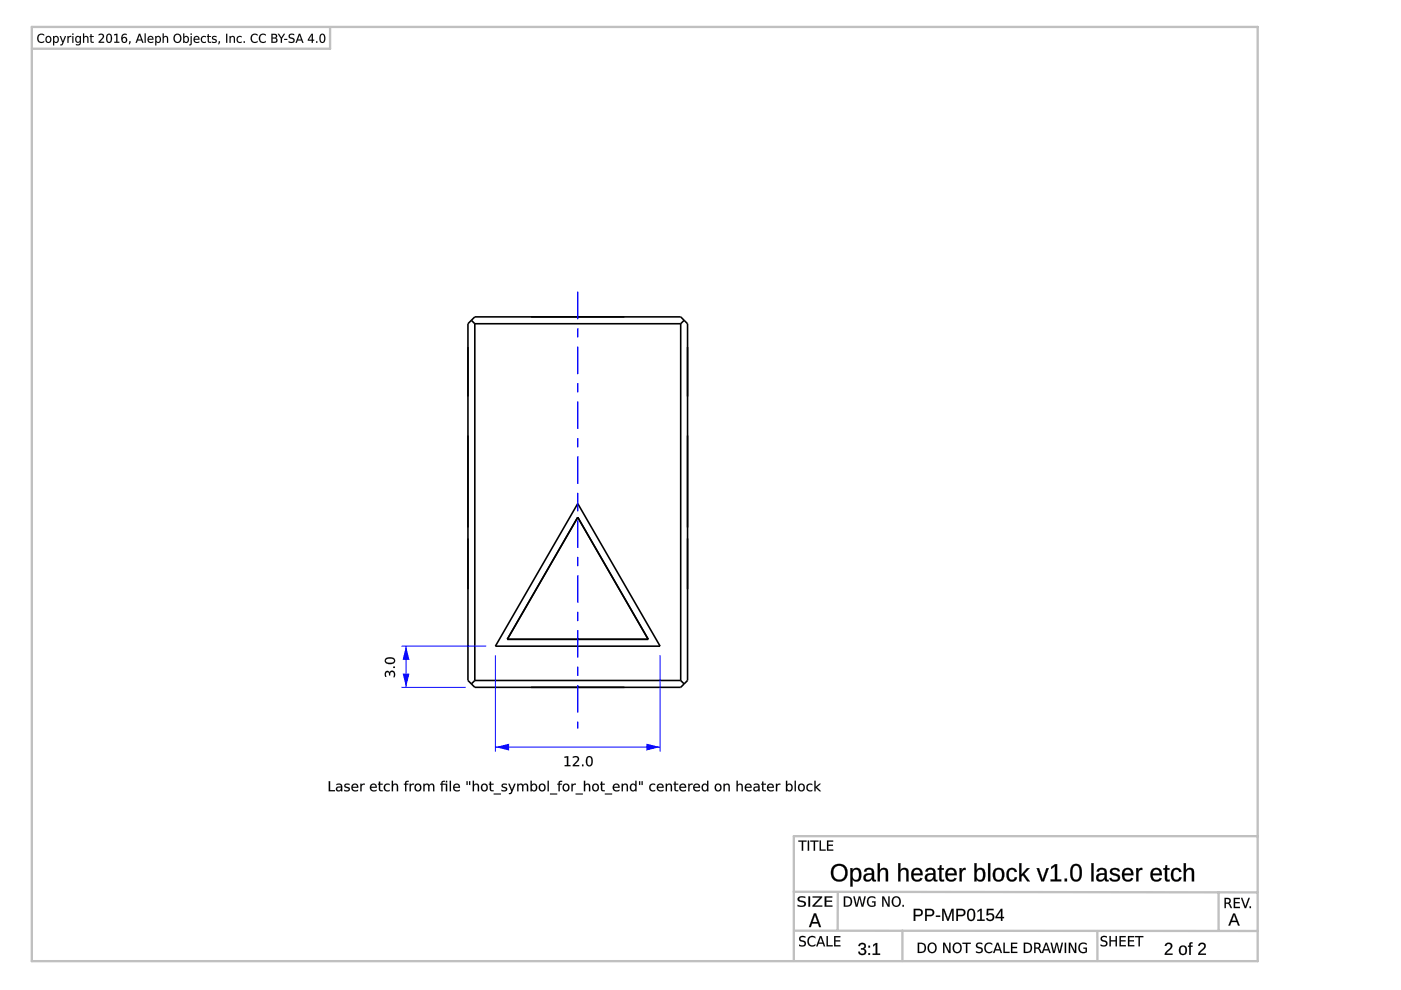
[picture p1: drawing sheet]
<svg xmlns="http://www.w3.org/2000/svg" width="297mm" height="210mm" viewBox="0 0 297 210" stroke-linecap="round" stroke-linejoin="round" font-family="sans-serif">
<g fill="none" stroke="#000" stroke-width=".34">
<path d="M99.2 73.6v10.5M99.2 68.6l1.5-1.4h43.6l1.5 1.4v75.7l-1.5 1.4h-43.6l-1.5-1.4zM99.9 67.9l.8 .7M100.7 68.6h43.6M100.7 68.6v75.7M112.6 67.2h19.8M144.3 68.6v75.7M145 67.9l-.7 .7M145.8 73.6v10.5M99.2 92.3v19.5M145.8 92.3v19.5M99.2 114.2v10.7"/>
<path d="M122.5 106.8l17.5 30.2h-35zM122.5 109.7l14.9 25.8h-29.8zM145.8 114.2v10.7M100.7 144.3h43.6M100.7 144.3l-.8 .7M112.6 145.7h19.8M144.3 144.3l.7 .7"/>
</g>
<path d="M85.1 137h18M86.1 137v8.7M85.1 145.7h13.6" fill="none" stroke="#00f" stroke-width=".21"/>
<g fill="#00f">
<path d="M85.4 142.8h1.4l-.7 2.9z"/>
<path d="M86.1 137l.7 2.9h-1.4z"/>
</g>
<g fill="#000">
<path d="M81.7 142.4a.49 .49 0 0 1 .5-.2 .49 .49 0 0 1 .4 .4 .58 .58 0 0 1 .5-.4 .58 .58 0 0 1 .6 .4l.1 .2a.52 .52 0 0 1-.4 .8 .76 .76 0 0 0-.3-1.1l-.3 .1-.1 .6h-.2v-.2a.33 .33 0 0 0-.4-.5 .33 .33 0 0 0-.3 .5l.1 .5a.57 .57 0 0 1-.3-.9zM81.7 142.4l-.1 .8 .1 .3h.2a.61 .61 0 0 1 .4-1l.2 .3v.4h.2a.48 .48 0 0 1 .4-.7 .48 .48 0 0 1 .4 .7l-.1 .4h.3a.75 .75 0 0 0 0-1 .75 .75 0 0 0-1-.2l-.1 .3a.48 .48 0 0 0-.3-.4 .48 .48 0 0 0-.6 .1zM83.4 141.3h.3v.3h-.3zM83.4 141.3v.3h.3v-.3zM81.9 139.9a.57 .57 0 0 0 .2 .6 .57 .57 0 0 0 .6 0h.2a.44 .44 0 0 0 .6-.4 .44 .44 0 0 0-.6-.4h-.7zM81.9 139.8a1.17 1.17 0 0 1 1.7 .3 1.09 1.09 0 0 1-1.8 0zM81.7 139.7a1.29 1.29 0 0 1 2.1 .4 1.25 1.25 0 0 1-2.2 .2zM81.7 139.7a.78 .78 0 0 0 .1 .9 .78 .78 0 0 0 .9 .2 .78 .78 0 0 0 1.1-.7 .78 .78 0 0 0-1.1-.7h-.6z"/>
<path d="M81.7 142.4l.6-.1 .3 .3a.67 .67 0 0 1 .9-.3 .67 .67 0 0 1 .2 1v.3h-.3a.57 .57 0 0 0 .1-.8 .57 .57 0 0 0-.7-.2l-.1 .6h-.2v-.2a.35 .35 0 0 0-.4-.5 .35 .35 0 0 0-.3 .5l.1 .5h-.2l-.1-.6zM83.4 141.3h.3v.3h-.3zM81.9 139.8l-.1 .1a.87 .87 0 0 0 1.4 .6 .43 .43 0 0 0 .3-.6 .43 .43 0 0 0-.6-.2zM81.7 139.7a1.27 1.27 0 0 1 2.1 .4 1.23 1.23 0 0 1-2.2 .2z"/>
</g>
<path d="M105 138.9v20.5M140 138.9v20.5M105 158.4h35" fill="none" stroke="#00f" stroke-width=".21"/>
<g fill="#00f">
<path d="M137 157.7l3 .7-3 .7z"/>
<path d="M105 158.4l2.9-.7v1.4z"/>
</g>
<g fill="#000">
<path d="M8.1 7.4l.4-.2 .4-.1 .5 .2v.3a.72 .72 0 0 0-1 0 .72 .72 0 0 0 0 1 .72 .72 0 0 0 1 .1v.2a.98 .98 0 0 1-1.4-.1 .98 .98 0 0 1 .1-1.4zM10 8a.49 .49 0 0 0-.1 .7 .49 .49 0 0 0 .6 .1 .49 .49 0 0 0 .2-.7 .49 .49 0 0 0-.7-.1zM9.6 8.3a.71 .71 0 0 1 1.4 0 .71 .71 0 0 1-1.4 0zM11.2 7.6h.3v.3a.61 .61 0 0 1 .8-.2 .61 .61 0 0 1 .2 .9 .53 .53 0 0 1-.4 .5 .53 .53 0 0 1-.6-.2v.7h-.3zM11.6 8l-.1 .4a.41 .41 0 0 0 .4 .5 .41 .41 0 0 0 .3-.5l-.2-.6zM12.7 7.6h.2l.4 1.2 .5-1.2h.2l-.9 2h-.3v-.2h.3l.1-.3zM14.3 7.6h.2v.3l.6-.3v.3a.4 .4 0 0 0-.4 0 .4 .4 0 0 0-.2 .4v.8h-.2zM15.3 7.6h.3v1.5h-.3zM15.3 7.1h.3v.3h-.3zM16.3 8a.49 .49 0 0 0-.1 .6 .49 .49 0 0 0 .6 .1 .49 .49 0 0 0 .1-.6 .49 .49 0 0 0-.6-.1zM16.1 7.8l.4-.2 .4 .3v-.3h.3v1.3a.69 .69 0 0 1-.4 .6 .69 .69 0 0 1-.7 0v-.2a.52 .52 0 0 0 .6 .1 .52 .52 0 0 0 .2-.6 .6 .6 0 0 1-.8 .2 .6 .6 0 0 1-.1-.9zM17.6 7.1h.2v.8a.5 .5 0 0 1 .6-.3 .5 .5 0 0 1 .3 .6v.9h-.2v-.9a.36 .36 0 0 0-.4-.4 .36 .36 0 0 0-.3 .5v.8h-.2zM19.2 7.2h.2v.4h.5v.2h-.5v1l.5 .1v.2h-.5l-.2-.3v-1h-.2v-.2h.2zM20.9 7.3a.68 .68 0 0 1 1.1 .1 .68 .68 0 0 1-.3 1l-.5 .5h.9v.2h-1.2v-.2l.5-.6a.51 .51 0 0 0 .4-.8 .51 .51 0 0 0-.9 0zM23 7.4a1.14 1.14 0 0 0 .1 1.5 .99 .99 0 0 0 0-1.6zM22.8 7.3a.69 .69 0 0 1 .8 0 .69 .69 0 0 1 .2 .8 .67 .67 0 0 1-.3 .9 .67 .67 0 0 1-.8-.1l-.2-1.1zM24.2 7.3l.7-.1v1.7h.4v.2h-1.1v-.2h.4v-1.5l-.4 .1zM26 8.4a.42 .42 0 0 0 .8 0 .42 .42 0 0 0-.8 0zM25.9 7.4l.6-.3 .3 .1v.2a.58 .58 0 0 0-.6 .1 .58 .58 0 0 0-.2 .5 .63 .63 0 0 1 .9 .3 .63 .63 0 0 1-.5 .9 .63 .63 0 0 1-.7-.8zM27.4 8.8h.3v.2l-.2 .4h-.2zM29.6 7.4l-.3 1h.6zM29.4 7.2h.3l.7 1.9h-.2l-.2-.5h-.8l-.2 .5h-.2zM30.7 7.1h.2v2h-.2zM31.5 7.8a.64 .64 0 0 1 .7-.1 .64 .64 0 0 1 .3 .7h-1a.6 .6 0 0 0 1 .4v.2a.79 .79 0 0 1-1.1-.1 .79 .79 0 0 1 .1-1.1zM31.6 7.9l-.1 .3h.8l-.2-.4zM32.9 7.6h.2v.3a.61 .61 0 0 1 .9-.2 .61 .61 0 0 1 .1 .9 .53 .53 0 0 1-.4 .5 .53 .53 0 0 1-.6-.2v.7h-.2zM33.2 8l-.1 .4a.41 .41 0 0 0 .4 .5 .41 .41 0 0 0 .4-.5l-.2-.6zM34.5 7.1h.2v.8a.5 .5 0 0 1 .6-.3 .5 .5 0 0 1 .3 .6v.9h-.2v-.9a.36 .36 0 0 0-.4-.4 .36 .36 0 0 0-.3 .5v.8h-.2zM37.2 7.6a.75 .75 0 0 0-.1 .9 .75 .75 0 0 0 .8 .3 .76 .76 0 0 0 .3-.9 .76 .76 0 0 0-.9-.5zM36.7 8.1a.95 .95 0 0 1 1.9 0 .95 .95 0 0 1-1.9 0zM39.2 8l-.1 .4a.41 .41 0 0 0 .3 .5 .41 .41 0 0 0 .4-.5l-.2-.6zM38.8 7.1h.3v.8a.61 .61 0 0 1 .8-.2 .61 .61 0 0 1 .1 .9 .53 .53 0 0 1-.3 .5 .53 .53 0 0 1-.6-.2v.2h-.3zM40.4 7.6h.2v1.7l-.2 .3h-.3v-.2l.3-.1zM40.4 7.1h.2v.3h-.2zM41.2 7.8a.64 .64 0 0 1 .8-.1 .64 .64 0 0 1 .3 .7h-1a.6 .6 0 0 0 .9 .4v.2a.79 .79 0 0 1-1-.1 .79 .79 0 0 1 0-1.1zM41.4 7.9l-.1 .3h.8l-.3-.4zM42.8 7.8l.6-.2 .3 .1v.2a.54 .54 0 0 0-.9 .5 .54 .54 0 0 0 .9 .4v.2a.76 .76 0 0 1-1-.2 .76 .76 0 0 1 .1-1zM44 7.2h.3v.4h.4v.2h-.4v1l.4 .1v.2h-.4l-.2-.3-.1-1h-.1v-.2h.1zM45.1 7.7h.7l.1 .2a.37 .37 0 0 0-.4-.1 .37 .37 0 0 0-.3 .4 .58 .58 0 0 1 .6 .2 .58 .58 0 0 1 0 .6l-.7 .1-.2-.3a.4 .4 0 0 0 .5 .2 .4 .4 0 0 0 .3-.4 .57 .57 0 0 1-.6-.3 .57 .57 0 0 1 0-.6zM46.4 8.8h.2v.2l-.2 .4h-.1zM47.9 7.2h.3v1.9h-.3zM48.7 7.6h.2v.3a.5 .5 0 0 1 .6-.3 .5 .5 0 0 1 .3 .6v.9h-.2v-.9a.36 .36 0 0 0-.4-.4 .36 .36 0 0 0-.3 .5v.8h-.2zM50.3 7.8l.6-.2 .3 .1v.2a.54 .54 0 0 0-.8 .5 .54 .54 0 0 0 .8 .4v.2a.76 .76 0 0 1-1-.2 .76 .76 0 0 1 .1-1zM51.7 8.8h.2v.3h-.2zM53.4 7.4l.4-.2 .4-.1 .4 .2v.3a.72 .72 0 0 0-1 0 .72 .72 0 0 0 0 1 .72 .72 0 0 0 1 .1v.2a.98 .98 0 0 1-1.3-.1 .98 .98 0 0 1 .1-1.4zM55.1 7.4l.4-.2 .4-.1 .5 .2v.3a.72 .72 0 0 0-1 0 .72 .72 0 0 0 0 1 .72 .72 0 0 0 1 .1v.2a.98 .98 0 0 1-1.4-.1 .98 .98 0 0 1 .1-1.4zM57.8 8.2v.7h.4a.35 .35 0 0 0 .4-.4 .35 .35 0 0 0-.4-.3zM57.8 7.4v.6h.4a.29 .29 0 0 0 .3-.3 .29 .29 0 0 0-.3-.3zM57.5 7.2h.7a.46 .46 0 0 1 .5 .3 .46 .46 0 0 1-.2 .6 .53 .53 0 0 1 .3 .6 .53 .53 0 0 1-.6 .4h-.7zM58.9 7.2h.3l.5 .8 .5-.8h.2l-.6 1v.9h-.3v-.9zM60.2 8.3h.7v.2h-.7zM61.4 7.3l.7-.1h.3v.3a.47 .47 0 0 0-.6-.2 .47 .47 0 0 0-.3 .6 .78 .78 0 0 1 .9 1 1.07 1.07 0 0 1-1.2 .1v-.3a.51 .51 0 0 0 .6 .3 .51 .51 0 0 0 .3-.6 .9 .9 0 0 1-.9-.9zM63.5 7.4l-.3 1h.6zM63.4 7.2h.2l.7 1.9h-.2l-.2-.5h-.8l-.2 .5h-.2zM66.1 7.4l-.6 1h.6zM66 7.2h.3v1.2h.3v.2h-.3v.5h-.2v-.5h-.8v-.2zM67 8.8h.3v.3h-.3zM68.2 7.4a1.14 1.14 0 0 0 .1 1.5 .99 .99 0 0 0 0-1.6zM68 7.3a.69 .69 0 0 1 .8 0 .69 .69 0 0 1 .2 .8 .67 .67 0 0 1-.3 .9 .67 .67 0 0 1-.8-.1l-.2-1.1z"/>
<path d="M8.1 7.4a.97 .97 0 0 1 1.3-.1v.3a.71 .71 0 0 0-1 0 .71 .71 0 0 0 0 1 .71 .71 0 0 0 1 0v.1a.54 .54 0 0 1-.9 .4 1.08 1.08 0 0 1-.4-1.7zM8.1 7.4a.97 .97 0 0 0-.1 1.3 .97 .97 0 0 0 1.3 .2l.1-.2a.73 .73 0 0 1-1.1-.1 .73 .73 0 0 1 0-1 .73 .73 0 0 1 1.1 0v-.3l-.5-.1zM10 8a.48 .48 0 0 0-.1 .6 .48 .48 0 0 0 .6 .2 .48 .48 0 0 0 .2-.7 .48 .48 0 0 0-.7-.1zM10 8a.47 .47 0 0 1 .7 .4 .47 .47 0 0 1-.7 .4l-.1-.4zM9.5 8.3a.75 .75 0 0 1 1.5 0 .75 .75 0 0 1-1.5 0zM9.6 8.3a.7 .7 0 0 0 1.4 0 .7 .7 0 0 0-1.4 0zM11.2 7.6h.3v.3a.53 .53 0 0 1 .6-.3 .53 .53 0 0 1 .4 .6 .62 .62 0 0 1-.2 .8 .62 .62 0 0 1-.8-.1v.7h-.3zM11.2 7.6v2h.3v-.8a.59 .59 0 0 0 .8 .2 .59 .59 0 0 0 .1-.8 .52 .52 0 0 0-.3-.6 .52 .52 0 0 0-.6 .3v-.3zM11.6 8l-.1 .6 .2 .3a.51 .51 0 0 0 .5-.5 .51 .51 0 0 0-.5-.5zM11.6 8l.1-.2a.53 .53 0 0 1 .6 .6 .53 .53 0 0 1-.6 .5l-.2-.3zM12.7 7.6h.2l.4 1.2 .5-1.2h.2l-.6 1.6a.46 .46 0 0 1-.6 .4v-.2h.3l.1-.3zM12.7 7.6l.5 1.5-.1 .3h-.3v.2h.3l.9-2h-.2l-.5 1.2-.4-1.2zM14.3 7.6h.2v.3l.2-.2 .4-.1v.3a.39 .39 0 0 0-.4 0 .39 .39 0 0 0-.2 .4v.8h-.2zM14.3 7.6v1.5h.2v-.8a.4 .4 0 0 1 .2-.4 .4 .4 0 0 1 .4 0v-.3l-.4 .1-.2 .2v-.3zM15.3 7.6h.3v1.5h-.3zM15.3 7.6v1.5h.3v-1.5zM15.3 7.1h.3v.3h-.3zM15.3 7.1v.3h.3v-.3zM16.3 8a.47 .47 0 0 0-.1 .6 .47 .47 0 0 0 .6 .1 .47 .47 0 0 0 .1-.6 .47 .47 0 0 0-.6-.1zM16.3 7.9a.46 .46 0 0 1 .6 .4 .46 .46 0 0 1-.6 .4zM16.1 7.8a.5 .5 0 0 1 .8 .1v-.3h.3v1.3a.73 .73 0 0 1-1.1 .6v-.2a.51 .51 0 0 0 .6 .1 .51 .51 0 0 0 .2-.6 .53 .53 0 0 1-.6 .3 .53 .53 0 0 1-.4-.5zM16.1 7.8a.67 .67 0 0 0-.1 .9 .67 .67 0 0 0 .8 .2l.1-.1a.52 .52 0 0 1-.2 .6 .52 .52 0 0 1-.6-.1v.2a.68 .68 0 0 0 .7 0 .68 .68 0 0 0 .3-.6l.1-1.3h-.3v.3a.49 .49 0 0 0-.8-.1zM17.6 7.1h.2v.8a.5 .5 0 0 1 .6-.3 .5 .5 0 0 1 .4 .6v.9h-.3v-.9a.34 .34 0 0 0-.4-.4 .34 .34 0 0 0-.3 .5v.8h-.2zM17.6 7.1v2h.2v-.8a.37 .37 0 0 1 .3-.5 .37 .37 0 0 1 .4 .4v.9h.2v-.9a.49 .49 0 0 0-.3-.5 .49 .49 0 0 0-.6 .2v-.8zM19.2 7.2h.2v.4h.5v.2h-.5v.9l.5 .2v.2h-.5l-.2-.3v-1h-.2v-.2h.2zM19.2 7.2v.5l-.2-.1v.2h.2v1l.2 .2 .5 .1v-.2l-.5-.1v-.2v-.8h.5v-.2l-.5 .1v-.5zM20.9 7.3a.69 .69 0 0 1 1.1 .1 .69 .69 0 0 1-.3 1l-.5 .5 .9-.1v.3h-1.2a.52 .52 0 0 1 .4-.7l.1-.1a.5 .5 0 0 0 .3-.8 .5 .5 0 0 0-.8 0zM20.9 7.3v.2a.47 .47 0 0 1 .8-.1 .47 .47 0 0 1-.1 .7l-.7 .8v.2h1.2v-.2h-.9l.7-.8a.63 .63 0 0 0-.1-.9 .63 .63 0 0 0-.9 .1zM23 7.4a1.13 1.13 0 0 0 .1 1.5 .99 .99 0 0 0 0-1.5zM23 7.4a.53 .53 0 0 1 .5 .7v.3a.41 .41 0 0 1-.4 .5 .41 .41 0 0 1-.4-.5l.1-.7zM22.8 7.2a.7 .7 0 0 1 .8 .1 .7 .7 0 0 1 .2 .8 .68 .68 0 0 1-.3 .9 .68 .68 0 0 1-.9-.1l-.1-1.1zM22.8 7.3a1.16 1.16 0 0 0 .3 1.8 1.08 1.08 0 0 0 .6-1 1.08 1.08 0 0 0-.6-.9zM24.2 7.3l.7-.1v1.7l.4-.1v.3h-1.1v-.3l.4 .1v-1.5l-.4 .1zM24.2 7.3v.2l.5-.1v1.5h-.5v.2h1.1v-.2h-.4v-1.7zM26 8.4a.41 .41 0 0 0 .8 0 .41 .41 0 0 0-.8 0zM25.9 8.4a.45 .45 0 0 1 .9 0 .45 .45 0 0 1-.9 0zM25.9 7.4a.49 .49 0 0 1 .5-.3 .49 .49 0 0 1 .5 .4 .57 .57 0 0 0-.7 0 .57 .57 0 0 0-.2 .5 .57 .57 0 0 1 .6-.2 .57 .57 0 0 1 .4 .7 .64 .64 0 0 1-.7 .6 .64 .64 0 0 1-.6-.7zM25.9 7.4a.97 .97 0 0 0-.2 1 .97 .97 0 0 0 .8 .7 .61 .61 0 0 0 .4-.9 .61 .61 0 0 0-1-.1 .59 .59 0 0 1 .3-.7 .59 .59 0 0 1 .6 0v-.2h-.3zM27.4 8.7h.3v.3l-.2 .4h-.2zM27.4 8.8l-.1 .6h.2l.2-.4v-.2zM29.6 7.4l-.3 1h.6zM29.6 7.4l.3 1h-.7zM29.4 7.2h.3l.7 1.9h-.2l-.2-.5h-.8l-.2 .5h-.3zM29.4 7.2l-.6 1.9h.2l.2-.5h.8l.2 .5h.2l-.7-1.9zM30.7 7.1h.2v2h-.2zM30.7 7.1v2h.2v-2zM31.4 7.8a.64 .64 0 0 1 .8-.1 .64 .64 0 0 1 .3 .7h-1a.59 .59 0 0 0 1 .4 .51 .51 0 0 1-.4 .4 .51 .51 0 0 1-.5-.2l-.3-.4zM31.5 7.8a.78 .78 0 0 0-.1 1.1 .78 .78 0 0 0 1.1 .1v-.2a.6 .6 0 0 1-1-.4h1a.62 .62 0 0 0-.3-.7 .62 .62 0 0 0-.7 .1zM31.7 7.9l-.2 .3h.8l-.2-.3zM31.6 7.9a.39 .39 0 0 1 .5-.1 .39 .39 0 0 1 .2 .4l-.8 .1zM32.9 7.6h.2v.3a.53 .53 0 0 1 .6-.3 .53 .53 0 0 1 .4 .6 .62 .62 0 0 1-.1 .8 .62 .62 0 0 1-.9-.1v.7h-.2zM32.9 7.6v2h.2v-.8a.59 .59 0 0 0 .9 .2 .59 .59 0 0 0 .1-.8 .52 .52 0 0 0-.4-.6 .52 .52 0 0 0-.6 .3v-.3zM33.2 8v.6l.2 .3a.51 .51 0 0 0 .5-.5 .51 .51 0 0 0-.5-.5zM33.2 8l.2-.2a.53 .53 0 0 1 .5 .6 .53 .53 0 0 1-.5 .5l-.2-.3zM34.5 7.1h.2v.8a.5 .5 0 0 1 .6-.3 .5 .5 0 0 1 .3 .6v.9h-.2v-.9a.34 .34 0 0 0-.4-.4 .34 .34 0 0 0-.3 .5v.8h-.2zM34.5 7.1v2h.2v-.8a.37 .37 0 0 1 .3-.5 .37 .37 0 0 1 .4 .4v.9h.2v-.9a.49 .49 0 0 0-.3-.5 .49 .49 0 0 0-.6 .2v-.8zM37.2 7.6a.74 .74 0 0 0-.1 .9 .74 .74 0 0 0 .8 .3 .75 .75 0 0 0 .3-.9 .75 .75 0 0 0-.9-.4zM37.2 7.5a.65 .65 0 0 1 .8 0 .65 .65 0 0 1 .2 .9 .6 .6 0 0 1-.7 .5 .6 .6 0 0 1-.5-.8zM36.7 8.1a.95 .95 0 0 1 1.9 0 .95 .95 0 0 1-1.9 0zM36.7 8.1a.92 .92 0 0 0 1.8 0 .92 .92 0 0 0-1.8 0zM39.2 8l-.1 .6 .2 .3a.51 .51 0 0 0 .5-.5 .51 .51 0 0 0-.5-.5zM39.2 8l.1-.2a.53 .53 0 0 1 .5 .6 .53 .53 0 0 1-.5 .5l-.2-.3zM38.8 7.1h.3v.8a.53 .53 0 0 1 .6-.3 .53 .53 0 0 1 .4 .6 .62 .62 0 0 1-.2 .8 .62 .62 0 0 1-.8-.1v.2h-.3zM38.8 7.1v2h.3v-.3a.59 .59 0 0 0 .8 .2 .59 .59 0 0 0 .1-.8 .52 .52 0 0 0-.4-.6 .52 .52 0 0 0-.5 .3v-.8zM40.4 7.6h.3v1.5a.42 .42 0 0 1-.6 .5v-.2l.3-.1zM40.4 7.6v1.7l-.3 .1v.2l.5-.3v-1.7zM40.4 7.1h.3v.3h-.3zM40.4 7.1v.3h.2v-.3zM41.2 7.8a.64 .64 0 0 1 .8-.1 .64 .64 0 0 1 .3 .7h-1a.59 .59 0 0 0 1 .4 .51 .51 0 0 1-.4 .4 .51 .51 0 0 1-.5-.2l-.4-.4zM41.2 7.8a.78 .78 0 0 0 0 1.1 .78 .78 0 0 0 1 .1v-.2a.6 .6 0 0 1-1-.4h1.1a.62 .62 0 0 0-.3-.7 .62 .62 0 0 0-.8 .1zM41.4 7.9l-.1 .3h.8l-.3-.3zM41.4 7.9a.39 .39 0 0 1 .5-.1 .39 .39 0 0 1 .2 .4l-.8 .1zM42.8 7.8l.3-.2a.37 .37 0 0 1 .4 0 .37 .37 0 0 1 .2 .3 .53 .53 0 0 0-.7 .1 .53 .53 0 0 0 0 .7 .53 .53 0 0 0 .7 .1 .52 .52 0 0 1-.6 .4 .52 .52 0 0 1-.5-.4v-.7zM42.8 7.8a.75 .75 0 0 0-.1 1 .75 .75 0 0 0 1 .2v-.2a.54 .54 0 0 1-.9-.4 .54 .54 0 0 1 .9-.5v-.2l-.3-.1zM44 7.2h.3v.4h.4v.2h-.4v.9l.4 .2v.2h-.4l-.2-.3-.1-1h-.1v-.2h.1zM44 7.2l.1 .5-.2-.1v.2h.2v1l.2 .2 .4 .1v-.2l-.4-.1v-.2v-.8h.4v-.2l-.4 .1v-.5zM45.1 7.7l.7-.1 .1 .3h-.1a.33 .33 0 0 0-.4-.1 .33 .33 0 0 0-.2 .3l.3 .2a.48 .48 0 0 1 .4 .6 .48 .48 0 0 1-.7 .2l-.3-.1v-.2a.39 .39 0 0 0 .5 .2 .39 .39 0 0 0 .3-.4l-.7-.3-.1-.3zM45.1 7.7a.41 .41 0 0 0-.1 .5 .41 .41 0 0 0 .4 .2l.3 .1a.4 .4 0 0 1-.3 .5 .4 .4 0 0 1-.5-.2v.2a.57 .57 0 0 0 .7 .1 .57 .57 0 0 0 .3-.7l-.7-.3a.45 .45 0 0 1 .7-.2v-.2zM46.4 8.7h.3v.3l-.3 .4h-.1zM46.4 8.8l-.1 .6h.1l.2-.4v-.2zM47.9 7.2h.3v1.9h-.3zM47.9 7.2v1.9h.3v-1.9zM48.7 7.6h.2v.3a.5 .5 0 0 1 .6-.3 .5 .5 0 0 1 .3 .6v.9h-.2v-.9a.34 .34 0 0 0-.4-.4 .34 .34 0 0 0-.3 .5v.8h-.2zM48.7 7.6v1.5h.2v-.8a.37 .37 0 0 1 .3-.5 .37 .37 0 0 1 .4 .4v.9h.2v-.9a.49 .49 0 0 0-.3-.5 .49 .49 0 0 0-.6 .2v-.3zM50.3 7.8l.3-.2a.37 .37 0 0 1 .5 0 .37 .37 0 0 1 .2 .3 .53 .53 0 0 0-.8 .1 .53 .53 0 0 0 0 .7 .53 .53 0 0 0 .8 .1 .52 .52 0 0 1-.6 .4 .52 .52 0 0 1-.5-.4v-.7zM50.3 7.8a.75 .75 0 0 0 0 1 .75 .75 0 0 0 .9 .2v-.2a.54 .54 0 0 1-.8-.4 .54 .54 0 0 1 .8-.5v-.2l-.3-.1zM51.6 8.7h.3v.4h-.3zM51.7 8.8v.3h.2v-.3zM53.4 7.4a.97 .97 0 0 1 1.2-.1v.3a.71 .71 0 0 0-1 0 .71 .71 0 0 0 0 1 .71 .71 0 0 0 1 0v.1a.54 .54 0 0 1-.8 .4 1.08 1.08 0 0 1-.4-1.7zM53.4 7.4a.97 .97 0 0 0-.1 1.3 .97 .97 0 0 0 1.3 .2v-.2a.73 .73 0 0 1-1-.1 .73 .73 0 0 1 0-1 .73 .73 0 0 1 1 0v-.3l-.4-.1zM55.1 7.4a.97 .97 0 0 1 1.3-.1v.3a.71 .71 0 0 0-1 0 .71 .71 0 0 0 0 1 .71 .71 0 0 0 1 0v.1a.54 .54 0 0 1-.9 .4 1.08 1.08 0 0 1-.4-1.7zM55.1 7.4a.97 .97 0 0 0-.1 1.3 .97 .97 0 0 0 1.3 .2l.1-.2a.73 .73 0 0 1-1.1-.1 .73 .73 0 0 1 0-1 .73 .73 0 0 1 1.1 0v-.3l-.5-.1zM57.8 8.2v.7h.4a.34 .34 0 0 0 .4-.4 .34 .34 0 0 0-.4-.3zM57.8 8.2h.4a.36 .36 0 0 1 .4 .3 .36 .36 0 0 1-.4 .4h-.4zM57.8 7.4v.6l.4-.1a.28 .28 0 0 0 .3-.2 .28 .28 0 0 0-.3-.3zM57.8 7.4h.4a.31 .31 0 0 1 .3 .3 .31 .31 0 0 1-.3 .3h-.4zM57.5 7.2h.7a.47 .47 0 0 1 .5 .3 .47 .47 0 0 1-.2 .6v-.1a.54 .54 0 0 1 .3 .7 .54 .54 0 0 1-.6 .4h-.7zM57.5 7.2v1.9h.7a.52 .52 0 0 0 .6-.4 .52 .52 0 0 0-.4-.7 .45 .45 0 0 0 .3-.5 .45 .45 0 0 0-.5-.3zM58.9 7.2h.3l.5 .8 .5-.8h.3l-.7 1v.9h-.3v-.9zM58.9 7.2l.7 1-.1 .9h.3v-.9l.6-1h-.2l-.5 .8-.5-.8zM60.2 8.2h.7v.3h-.7zM60.2 8.3v.2h.7v-.2zM61.4 7.3l.2-.2a.46 .46 0 0 1 .8 .4 .46 .46 0 0 0-.6-.2 .46 .46 0 0 0-.3 .5l.4 .2a.62 .62 0 0 1 .5 .8 .62 .62 0 0 1-.9 .3l-.3-.1v-.3a.57 .57 0 0 0 .6 .2 .57 .57 0 0 0 .4-.4l-.3-.3a.57 .57 0 0 1-.7-.3 .57 .57 0 0 1 .2-.6zM61.4 7.3l-.2 .6 .5 .3a.39 .39 0 0 1 .5 .4 .39 .39 0 0 1-.6 .3l-.4-.2v.3a.7 .7 0 0 0 .9 .1 .7 .7 0 0 0 .2-.9l-.5-.2a.32 .32 0 0 1-.4-.4 .32 .32 0 0 1 .5-.3l.5 .2v-.3h-.3zM63.5 7.4l-.3 1h.6zM63.5 7.4l.4 1h-.7zM63.4 7.2h.3l.7 1.9h-.3l-.2-.5h-.8l-.2 .5h-.2zM63.4 7.2l-.7 1.9h.2l.2-.5h.8l.2 .5h.2l-.7-1.9zM66.1 7.4l-.6 1h.6zM66.1 7.4v1h-.6zM66 7.2h.4l-.1 1.2h.3v.2h-.3l.1 .5h-.3v-.5h-.8v-.2zM66 7.2l-.7 1.2v.2h.8v.5h.2v-.5h.3v-.2h-.3v-1.2zM67 8.7h.3v.4h-.3zM67 8.8v.3h.3v-.3zM68.2 7.4a1.13 1.13 0 0 0 .1 1.5 .99 .99 0 0 0 0-1.5zM68.2 7.4a.53 .53 0 0 1 .5 .7v.3a.41 .41 0 0 1-.4 .5 .41 .41 0 0 1-.3-.5v-.7zM68 7.2a.7 .7 0 0 1 .8 .1 .7 .7 0 0 1 .2 .8 .68 .68 0 0 1-.2 .9 .68 .68 0 0 1-.9-.1l-.2-1.1zM68 7.3a1.16 1.16 0 0 0 .3 1.8 1.08 1.08 0 0 0 .7-1 1.08 1.08 0 0 0-.7-.9z"/>
<path d="M122.5 106.5v1.9zM122.5 110.3v5.9zM122.5 118.1v1.9zM122.5 122v5.8zM122.5 129.7v2zM122.5 133.6v5.8zM122.5 141.4v1.9zM122.5 145.2v5.9zM122.5 153v1.5z"/>
<path d="M122.5 104.5v2zM122.5 96.8v5.8zM122.5 92.9v1.9zM122.5 85.1v5.8zM122.5 81.2v2zM122.5 73.5v5.8zM122.5 69.6v1.9zM122.5 61.9v5.8z"/>
<path d="M69.7 165.6h.3v1.9h1v.3h-1.3zM71.6 167l-.1 .1a.42 .42 0 0 0 .5 .5 .42 .42 0 0 0 .3-.6zM71.3 166.2a.77 .77 0 0 1 1.3 .7v.9h-.3v-.3a.56 .56 0 0 1-.7 .3 .56 .56 0 0 1-.4-.7 .56 .56 0 0 1 .7-.3h.4a.56 .56 0 0 0-.4-.5 .56 .56 0 0 0-.6 .2zM73.1 166.3l.9-.1 .1 .3a.43 .43 0 0 0-.5-.2 .43 .43 0 0 0-.3 .4 .65 .65 0 0 1 .7 .3 .65 .65 0 0 1 0 .7h-.9h-.1v-.3a.56 .56 0 0 0 .9-.1v-.1a.64 .64 0 0 1-.7-.3 .64 .64 0 0 1-.1-.6zM74.7 166.4a.74 .74 0 0 1 .9-.2 .74 .74 0 0 1 .4 .8h-1.2a.68 .68 0 0 0 1.1 .4v.3a.9 .9 0 0 1-1.2-.1 .9 .9 0 0 1 0-1.2zM74.9 166.5l-.1 .3h.9l-.3-.4zM76.4 166.2h.3v.2l.2-.2 .4-.1v.3a.47 .47 0 0 0-.5 .1 .47 .47 0 0 0-.1 .4v.9h-.3zM78.6 166.4a.74 .74 0 0 1 .9-.2 .74 .74 0 0 1 .4 .8h-1.2a.68 .68 0 0 0 1.1 .4v.3a.9 .9 0 0 1-1.2-.1 .9 .9 0 0 1 0-1.2zM78.9 166.5l-.2 .3h.9l-.2-.4zM80.3 165.7h.3v.5h.5v.2h-.5v1l.5 .1v.3l-.6-.1-.1-.1-.1-1.2h-.2v-.2h.2zM81.6 166.4l.7-.3 .3 .1v.3a.61 .61 0 0 0-.8 .1 .61 .61 0 0 0 0 .8 .61 .61 0 0 0 .8 .1v.2a.86 .86 0 0 1-1.1-.2 .86 .86 0 0 1 .1-1.1zM83.1 165.6h.2v.8a.58 .58 0 0 1 .7-.2 .58 .58 0 0 1 .4 .6v1h-.3v-1a.41 .41 0 0 0-.4-.4 .41 .41 0 0 0-.4 .5v.9h-.2zM86 165.7l.6-.1v.2l-.4 .1-.1 .3h.5v.2h-.5v1.4h-.2v-1.4h-.3v-.2h.3zM86.8 166.2h.3v.2l.2-.2 .5-.1v.3a.47 .47 0 0 0-.5 .1 .47 .47 0 0 0-.2 .4v.9h-.3zM88.3 166.5a.56 .56 0 0 0-.1 .8 .56 .56 0 0 0 .7 .1 .56 .56 0 0 0 .1-.7 .56 .56 0 0 0-.7-.2zM87.8 166.9a.8 .8 0 0 1 1.6 0 .8 .8 0 0 1-1.6 0zM89.8 166.2h.2v.2a.54 .54 0 0 1 .5-.3 .54 .54 0 0 1 .5 .4 .56 .56 0 0 1 .7-.4 .56 .56 0 0 1 .4 .7v1h-.3v-1a.39 .39 0 0 0-.4-.4 .39 .39 0 0 0-.4 .5v.9h-.2v-1a.39 .39 0 0 0-.4-.4 .39 .39 0 0 0-.4 .5v.9h-.2zM93.7 165.7l.6-.1v.2h-.4l-.1 .4h1v1.6h-.3v-1.4h-.7v1.4h-.2v-1.4h-.3v-.2h.3zM94.5 165.6h.3v.3h-.3zM95.4 165.6h.2v2.2h-.2zM96.3 166.4a.74 .74 0 0 1 .9-.2 .74 .74 0 0 1 .3 .8h-1.2a.68 .68 0 0 0 1.2 .4v.3a.9 .9 0 0 1-1.2-.1 .9 .9 0 0 1 0-1.2zM96.5 166.5l-.2 .3h1l-.3-.4zM98.9 165.6h.3v.8h-.3zM99.4 165.6h.3v.8h-.3zM100.2 165.6h.3v.8a.58 .58 0 0 1 .7-.2 .58 .58 0 0 1 .4 .6v1h-.3v-1a.41 .41 0 0 0-.4-.4 .41 .41 0 0 0-.4 .5v.9h-.3zM102.4 166.5a.56 .56 0 0 0-.1 .8 .56 .56 0 0 0 .7 .1 .56 .56 0 0 0 .1-.7 .56 .56 0 0 0-.7-.2zM101.9 166.9a.8 .8 0 0 1 1.6 0 .8 .8 0 0 1-1.6 0zM103.8 165.7h.3v.5h.5v.2h-.5v1l.5 .1v.3l-.5-.1-.2-.1-.1-1.2h-.1v-.2h.1zM104.7 168.2h1.5v.2h-1.5zM106.5 166.3l.8-.1 .2 .3a.43 .43 0 0 0-.5-.2 .43 .43 0 0 0-.3 .4 .65 .65 0 0 1 .6 .3 .65 .65 0 0 1 .1 .7h-.9h-.2v-.3a.56 .56 0 0 0 1-.1l-.1-.1a.64 .64 0 0 1-.6-.3 .64 .64 0 0 1-.1-.6zM107.8 166.2h.2l.5 1.2 .5-1.2h.3l-.8 1.9-.2 .2-.4 .1v-.3h.3l.2-.4zM109.7 166.2h.2v.2a.54 .54 0 0 1 .5-.3 .54 .54 0 0 1 .5 .4 .56 .56 0 0 1 .7-.4 .56 .56 0 0 1 .4 .7v1h-.3v-1a.39 .39 0 0 0-.4-.4 .39 .39 0 0 0-.3 .5v.9h-.3v-1a.39 .39 0 0 0-.4-.4 .39 .39 0 0 0-.4 .5v.9h-.2zM112.9 166.5a.56 .56 0 0 0-.1 .8 .56 .56 0 0 0 .7 .1 .56 .56 0 0 0 .1-.7 .56 .56 0 0 0-.7-.2zM112.5 165.6h.2v.8a.69 .69 0 0 1 1-.1 .69 .69 0 0 1 .2 .9 .62 .62 0 0 1-.5 .6 .62 .62 0 0 1-.7-.3v.3h-.2zM114.6 166.5a.56 .56 0 0 0-.1 .8 .56 .56 0 0 0 .8 .1 .56 .56 0 0 0 .1-.7 .56 .56 0 0 0-.8-.2zM114.1 166.9a.8 .8 0 0 1 1.6 0 .8 .8 0 0 1-1.6 0zM116.1 165.6h.3v2.2h-.3zM116.6 168.2h1.5v.2h-1.5zM118.5 165.7l.7-.1v.2l-.5 .1v.3h.4v.2h-.4v1.4h-.3v-1.4h-.2v-.2h.2zM119.7 166.5a.56 .56 0 0 0-.1 .8 .56 .56 0 0 0 .7 .1 .56 .56 0 0 0 .1-.7 .56 .56 0 0 0-.7-.2zM119.2 166.9a.8 .8 0 0 1 1.6 0 .8 .8 0 0 1-1.6 0zM121.2 166.2h.2v.2l.2-.2 .5-.1v.3a.47 .47 0 0 0-.5 .1 .47 .47 0 0 0-.2 .4v.9h-.2zM122.1 168.2h1.5v.2h-1.5zM123.8 165.6h.3v.8a.58 .58 0 0 1 .7-.2 .58 .58 0 0 1 .3 .6v1h-.2v-1a.41 .41 0 0 0-.5-.4 .41 .41 0 0 0-.3 .5v.9h-.3zM125.9 166.5a.56 .56 0 0 0-.1 .8 .56 .56 0 0 0 .8 .1 .56 .56 0 0 0 .1-.7 .56 .56 0 0 0-.8-.2zM125.5 166.9a.8 .8 0 0 1 1.6 0 .8 .8 0 0 1-1.6 0zM127.4 165.7h.3v.5h.5v.2h-.5v1l.5 .1v.3l-.6-.1-.1-.1-.1-1.2h-.2v-.2h.2zM128.3 168.2h1.5v.2h-1.5zM130.1 166.4a.74 .74 0 0 1 .9-.2 .74 .74 0 0 1 .4 .8h-1.2a.68 .68 0 0 0 1.1 .4v.3a.9 .9 0 0 1-1.2-.1 .9 .9 0 0 1 0-1.2zM130.3 166.5l-.1 .3h.9l-.2-.4zM131.8 166.2h.3v.2a.58 .58 0 0 1 .7-.2 .58 .58 0 0 1 .3 .6v1h-.2v-1a.41 .41 0 0 0-.5-.4 .41 .41 0 0 0-.3 .5v.9h-.3zM133.7 166.4l.5-.3 .5 .3v-.8h.3v2.2h-.3v-.3a.69 .69 0 0 1-.9 .2 .69 .69 0 0 1-.2-1zM133.9 166.5a.56 .56 0 0 0-.1 .8 .56 .56 0 0 0 .8 .1 .56 .56 0 0 0 .1-.7 .56 .56 0 0 0-.8-.2zM135.5 165.6h.2v.8h-.2zM136 165.6h.3v.8h-.3zM137.9 166.4l.7-.3 .3 .1v.3a.61 .61 0 0 0-.8 .1 .61 .61 0 0 0 0 .8 .61 .61 0 0 0 .8 .1v.2a.86 .86 0 0 1-1.1-.2 .86 .86 0 0 1 .1-1.1zM139.5 166.4a.74 .74 0 0 1 .8-.2 .74 .74 0 0 1 .4 .8h-1.2a.68 .68 0 0 0 1.2 .4v.3a.9 .9 0 0 1-1.2-.1 .9 .9 0 0 1 0-1.2zM139.7 166.5l-.2 .3h1l-.3-.4zM141.1 166.2h.3v.2a.58 .58 0 0 1 .7-.2 .58 .58 0 0 1 .4 .6v1h-.3v-1a.41 .41 0 0 0-.4-.4 .41 .41 0 0 0-.4 .5v.9h-.3zM143 165.7h.2v.5h.6v.2h-.6l.1 1 .5 .1v.3l-.6-.1-.2-.1v-1.2h-.2v-.2h.2zM144.2 166.4a.74 .74 0 0 1 .9-.2 .74 .74 0 0 1 .4 .8h-1.2a.68 .68 0 0 0 1.1 .4v.3a.9 .9 0 0 1-1.2-.1 .9 .9 0 0 1 0-1.2zM144.4 166.5l-.1 .3h.9l-.2-.4zM145.9 166.2h.3v.2l.2-.2 .5-.1v.3a.47 .47 0 0 0-.5 .1 .47 .47 0 0 0-.2 .4v.9h-.3zM147.2 166.4a.74 .74 0 0 1 .9-.2 .74 .74 0 0 1 .3 .8h-1.2a.68 .68 0 0 0 1.2 .4v.3a.9 .9 0 0 1-1.2-.1 .9 .9 0 0 1 0-1.2zM147.4 166.5l-.2 .3h1l-.3-.4zM148.9 166.4l.5-.3 .5 .3v-.8h.3v2.2h-.3v-.3a.69 .69 0 0 1-.9 .2 .69 .69 0 0 1-.2-1zM149.1 166.5a.56 .56 0 0 0 0 .8 .56 .56 0 0 0 .7 .1 .56 .56 0 0 0 .1-.7 .56 .56 0 0 0-.8-.2zM151.9 166.5a.56 .56 0 0 0-.1 .8 .56 .56 0 0 0 .8 .1 .56 .56 0 0 0 .1-.7 .56 .56 0 0 0-.8-.2zM151.4 166.9a.85 .85 0 0 1 1.7 0 .85 .85 0 0 1-1.7 0zM153.4 166.2h.3v.2a.58 .58 0 0 1 .7-.2 .58 .58 0 0 1 .3 .6v1h-.2v-1a.41 .41 0 0 0-.5-.4 .41 .41 0 0 0-.3 .5v.9h-.3zM156.2 165.6h.2v.8a.58 .58 0 0 1 .7-.2 .58 .58 0 0 1 .4 .6v1h-.3v-1a.41 .41 0 0 0-.4-.4 .41 .41 0 0 0-.4 .5v.9h-.2zM158.1 166.4a.74 .74 0 0 1 .9-.2 .74 .74 0 0 1 .4 .8h-1.2a.68 .68 0 0 0 1.1 .4v.3a.9 .9 0 0 1-1.2-.1 .9 .9 0 0 1 0-1.2zM158.3 166.5l-.1 .3h.9l-.3-.4zM160.1 167l-.1 .1a.42 .42 0 0 0 .5 .5 .42 .42 0 0 0 .3-.6zM159.8 166.2a.77 .77 0 0 1 1.3 .7v.9h-.3v-.3a.56 .56 0 0 1-.7 .3 .56 .56 0 0 1-.4-.7 .56 .56 0 0 1 .7-.3h.4a.56 .56 0 0 0-.4-.5 .56 .56 0 0 0-.6 .2zM161.6 165.7h.2v.5h.6v.2h-.6l.1 1 .5 .1v.3l-.6-.1-.2-.1v-1.2h-.2v-.2h.2zM162.8 166.4a.74 .74 0 0 1 .9-.2 .74 .74 0 0 1 .4 .8h-1.2a.68 .68 0 0 0 1.1 .4v.3a.9 .9 0 0 1-1.2-.1 .9 .9 0 0 1 0-1.2zM163 166.5l-.1 .3h.9l-.2-.4zM164.5 166.2h.3v.2l.2-.2 .4-.1v.3a.47 .47 0 0 0-.4 .1 .47 .47 0 0 0-.2 .4v.9h-.3zM167 166.5a.56 .56 0 0 0-.1 .8 .56 .56 0 0 0 .8 .1 .56 .56 0 0 0 .1-.7 .56 .56 0 0 0-.8-.2zM166.6 165.6h.3v.8a.69 .69 0 0 1 .9-.1 .69 .69 0 0 1 .2 .9 .62 .62 0 0 1-.4 .6 .62 .62 0 0 1-.7-.3v.3h-.3zM168.5 165.6h.2v2.2h-.2zM169.6 166.5a.56 .56 0 0 0-.1 .8 .56 .56 0 0 0 .7 .1 .56 .56 0 0 0 .1-.7 .56 .56 0 0 0-.7-.2zM169.1 166.9a.8 .8 0 0 1 1.6 0 .8 .8 0 0 1-1.6 0zM171.2 166.4l.7-.3 .3 .1v.3a.61 .61 0 0 0-.8 .1 .61 .61 0 0 0 0 .8 .61 .61 0 0 0 .8 .1v.2a.86 .86 0 0 1-1.1-.2 .86 .86 0 0 1 .1-1.1zM172.7 165.6h.2v1.3l.8-.7h.3l-.8 .7 .9 .9h-.4l-.8-.8v.8h-.2z"/>
<path d="M69.7 165.6h.3v1.9h1v.3h-1.3zM69.7 165.6v2.2h1.3v-.3h-1v-1.9zM71.6 167l-.1 .1a.37 .37 0 0 0 .3 .5 .37 .37 0 0 0 .5-.4v-.2zM71.6 167l.7-.1a.45 .45 0 0 1-.3 .6 .45 .45 0 0 1-.5-.2zM71.3 166.2a.79 .79 0 0 1 1.3 .7v.9h-.3v-.3a.57 .57 0 0 1-.7 .3 .57 .57 0 0 1-.4-.7 .57 .57 0 0 1 .7-.4l.4 .1a.57 .57 0 0 0-.4-.5 .57 .57 0 0 0-.6 .2zM71.3 166.2v.3a.6 .6 0 0 1 1 .3 .71 .71 0 0 0-.7 0 .71 .71 0 0 0-.3 .7 .6 .6 0 0 0 1 0v.3h.3l-.1-.9a.76 .76 0 0 0-1.2-.6zM73.1 166.2l.3-.1a.43 .43 0 0 1 .5 0 .43 .43 0 0 1 .2 .4 .42 .42 0 0 0-.5-.2 .42 .42 0 0 0-.3 .4l.4 .2a.52 .52 0 0 1 .5 .6 .52 .52 0 0 1-.8 .3l-.4-.1v-.3a.55 .55 0 0 0 .9-.1l-.8-.4-.1-.3zM73.2 166.3a.46 .46 0 0 0-.1 .5 .46 .46 0 0 0 .4 .3l.4 .1a.36 .36 0 0 1-.2 .4 .36 .36 0 0 1-.4 0l-.3-.2v.3a.73 .73 0 0 0 1.1-.5l-.9-.5a.53 .53 0 0 1 .9-.2v-.3zM74.7 166.4a.74 .74 0 0 1 .9-.2 .74 .74 0 0 1 .4 .8h-1.2a.7 .7 0 0 0 1.1 .4 .53 .53 0 0 1-.8 .4 .88 .88 0 0 1-.4-1.4zM74.7 166.4a.88 .88 0 0 0 0 1.2 .88 .88 0 0 0 1.2 .1v-.3a.69 .69 0 0 1-.7 .2 .69 .69 0 0 1-.5-.6h1.3a.72 .72 0 0 0-.4-.8 .72 .72 0 0 0-.9 .2zM74.9 166.5l-.1 .3h.9l-.3-.4zM74.9 166.5a.46 .46 0 0 1 .5-.1 .46 .46 0 0 1 .3 .4h-.9zM76.4 166.2h.3v.2l.2-.2 .4-.1v.3a.45 .45 0 0 0-.4 .1 .45 .45 0 0 0-.2 .4v.9h-.3zM76.4 166.2v1.6h.3l-.1-.9a.46 .46 0 0 1 .2-.5 .46 .46 0 0 1 .5 0v-.3l-.4 .1-.3 .3 .1-.3zM78.6 166.4a.74 .74 0 0 1 .9-.2 .74 .74 0 0 1 .4 .8h-1.2a.7 .7 0 0 0 1.1 .4 .53 .53 0 0 1-.8 .4 .88 .88 0 0 1-.4-1.4zM78.6 166.4a.88 .88 0 0 0 0 1.2 .88 .88 0 0 0 1.2 .1v-.3a.69 .69 0 0 1-.7 .2 .69 .69 0 0 1-.4-.6h1.2a.72 .72 0 0 0-.4-.8 .72 .72 0 0 0-.9 .2zM78.9 166.5l-.2 .3h.9l-.2-.4zM78.8 166.5a.46 .46 0 0 1 .6-.1 .46 .46 0 0 1 .2 .4h-.9zM80.3 165.7h.3v.5h.5v.2h-.5v1l.5 .1v.3a.6 .6 0 0 1-.8-.6v-.8h-.2v-.2h.2zM80.3 165.7v.5h-.2v.2h.2l.1 1.1 .2 .2 .5 .1v-.3h-.5v-.3v-.8h.5v-.2h-.5v-.5zM81.6 166.3l.3-.2a.43 .43 0 0 1 .5 0 .43 .43 0 0 1 .2 .4 .6 .6 0 0 0-.8 .1 .6 .6 0 0 0 0 .8 .6 .6 0 0 0 .8 0v.1a.44 .44 0 0 1-.2 .4 .44 .44 0 0 1-.5-.1 .9 .9 0 0 1-.3-1.5zM81.6 166.4a.84 .84 0 0 0-.1 1.1 .84 .84 0 0 0 1.1 .2v-.2a.62 .62 0 0 1-.8-.1 .62 .62 0 0 1 0-.8 .62 .62 0 0 1 .8-.1v-.3h-.3zM83 165.5h.3v.9a.58 .58 0 0 1 .7-.2 .58 .58 0 0 1 .4 .6v1h-.3v-1a.4 .4 0 0 0-.4-.4 .4 .4 0 0 0-.4 .5v.9h-.3zM83.1 165.6v2.2h.2v-.9a.43 .43 0 0 1 .4-.6 .43 .43 0 0 1 .4 .5v1h.3v-1a.57 .57 0 0 0-.4-.6 .57 .57 0 0 0-.7 .3v-.9zM86 165.7l.7-.2v.3l-.5 .1-.1 .3h.5v.2h-.5l.1 1.4h-.3v-1.4h-.3v-.2h.3zM86 165.7l-.1 .5h-.3v.2h.3v1.4h.2v-1.4h.5v-.2h-.5v-.3l.5-.1v-.2zM86.8 166.2h.3v.2l.2-.2 .5-.1v.3a.45 .45 0 0 0-.5 .1 .45 .45 0 0 0-.2 .4v.9h-.3zM86.8 166.2v1.6h.3v-.9a.46 .46 0 0 1 .2-.5 .46 .46 0 0 1 .5 0v-.3l-.5 .1-.2 .3v-.3zM88.3 166.5a.55 .55 0 0 0-.1 .8 .55 .55 0 0 0 .7 .1 .55 .55 0 0 0 .1-.7 .55 .55 0 0 0-.7-.2zM88.3 166.5a.59 .59 0 0 1 .8 .2 .59 .59 0 0 1-.3 .9 .62 .62 0 0 1-.6-.4 .62 .62 0 0 1 .1-.7zM87.8 166.9a.82 .82 0 0 1 1.6 0 .82 .82 0 0 1-1.6 0zM87.8 166.9a.8 .8 0 0 0 1.6 0 .8 .8 0 0 0-1.6 0zM89.7 166.2h.3v.2a.55 .55 0 0 1 .5-.3 .55 .55 0 0 1 .5 .4 .57 .57 0 0 1 .7-.4 .57 .57 0 0 1 .4 .7v1h-.3v-1a.38 .38 0 0 0-.4-.4 .38 .38 0 0 0-.3 .5v.9h-.3v-1a.38 .38 0 0 0-.4-.4 .38 .38 0 0 0-.4 .5v.9h-.3zM89.8 166.2v1.6h.2v-.9a.41 .41 0 0 1 .4-.6 .41 .41 0 0 1 .4 .5v1h.2v-.9a.41 .41 0 0 1 .4-.6 .41 .41 0 0 1 .4 .5v1h.3v-1a.55 .55 0 0 0-.4-.6 .55 .55 0 0 0-.7 .3 .53 .53 0 0 0-.5-.4 .53 .53 0 0 0-.5 .4v-.3zM93.7 165.7l.6-.2v.3h-.4l-.1 .4h1v1.6h-.3v-1.4h-.7v1.4h-.3l.1-1.4h-.3v-.2h.3zM93.7 165.7l-.1 .5h-.3v.2h.3v1.4h.2v-1.4h.8l-.1 1.4h.3v-1.6h-1l.1-.4h.4v-.2zM94.5 165.5h.3v.4h-.3zM94.5 165.6v.3h.3v-.3zM95.3 165.5h.3v2.3h-.3zM95.4 165.6v2.2h.2v-2.2zM96.3 166.4a.74 .74 0 0 1 .9-.2 .74 .74 0 0 1 .3 .8h-1.2a.7 .7 0 0 0 1.2 .4 .53 .53 0 0 1-.9 .4 .88 .88 0 0 1-.3-1.4zM96.3 166.4a.88 .88 0 0 0 0 1.2 .88 .88 0 0 0 1.2 .1v-.3a.69 .69 0 0 1-.7 .2 .69 .69 0 0 1-.5-.6h1.2a.72 .72 0 0 0-.3-.8 .72 .72 0 0 0-.9 .2zM96.5 166.5l-.2 .3h1l-.3-.4zM96.5 166.5a.46 .46 0 0 1 .5-.1 .46 .46 0 0 1 .3 .4h-1zM98.9 165.6h.3v.8h-.3zM98.9 165.6v.8h.3v-.8zM99.4 165.6h.3v.8h-.3zM99.4 165.6v.8h.3v-.8zM100.2 165.5h.3v.9a.58 .58 0 0 1 .7-.2 .58 .58 0 0 1 .4 .6v1h-.3v-1a.4 .4 0 0 0-.4-.4 .4 .4 0 0 0-.4 .5v.9h-.3zM100.2 165.6v2.2h.3v-.9a.43 .43 0 0 1 .4-.6 .43 .43 0 0 1 .4 .5v1h.3v-1a.57 .57 0 0 0-.4-.6 .57 .57 0 0 0-.7 .3v-.9zM102.4 166.5a.55 .55 0 0 0-.1 .8 .55 .55 0 0 0 .7 .1 .55 .55 0 0 0 .1-.7 .55 .55 0 0 0-.7-.2zM102.3 166.5a.59 .59 0 0 1 .9 .2 .59 .59 0 0 1-.3 .9 .62 .62 0 0 1-.7-.4 .62 .62 0 0 1 .1-.7zM101.9 166.9a.82 .82 0 0 1 1.6 0 .82 .82 0 0 1-1.6 0zM101.9 166.9a.8 .8 0 0 0 1.6 0 .8 .8 0 0 0-1.6 0zM103.8 165.7h.3v.5h.6v.2h-.6v1l.6 .1v.3a.6 .6 0 0 1-.9-.6v-.8h-.2v-.2h.2zM103.8 165.7l.1 .5h-.2v.2h.2v1.1l.2 .2 .5 .1v-.3h-.4l-.1-.3v-.8h.5v-.2h-.5v-.5zM104.7 168.2h1.5v.3h-1.5zM104.7 168.2v.2h1.5v-.2zM106.5 166.2l.3-.1a.43 .43 0 0 1 .4 0 .43 .43 0 0 1 .3 .4h-.1a.42 .42 0 0 0-.4-.2 .42 .42 0 0 0-.3 .4l.3 .2a.52 .52 0 0 1 .5 .6 .52 .52 0 0 1-.7 .3l-.5-.1v-.3a.55 .55 0 0 0 .9-.1l-.8-.4-.1-.3zM106.5 166.3a.46 .46 0 0 0-.1 .5 .46 .46 0 0 0 .5 .3l.3 .1a.36 .36 0 0 1-.1 .4 .36 .36 0 0 1-.5 0l-.3-.2v.3a.73 .73 0 0 0 1.2-.5l-.9-.5a.53 .53 0 0 1 .9-.2v-.3zM107.7 166.2h.4l.4 1.2 .5-1.2h.3l-.7 1.7a.53 .53 0 0 1-.7 .5v-.3h.3l.2-.4zM107.8 166.2l.6 1.5-.2 .4h-.3v.3l.4-.1 .2-.2 .8-1.9h-.3l-.5 1.3-.5-1.3zM109.6 166.2h.3v.2a.55 .55 0 0 1 .5-.3 .55 .55 0 0 1 .5 .4 .57 .57 0 0 1 .7-.4 .57 .57 0 0 1 .4 .7v1h-.3v-1a.38 .38 0 0 0-.4-.4 .38 .38 0 0 0-.3 .5v.9h-.3v-1a.38 .38 0 0 0-.4-.4 .38 .38 0 0 0-.4 .5v.9h-.3zM109.7 166.2v1.6h.2v-.9a.41 .41 0 0 1 .4-.6 .41 .41 0 0 1 .4 .5v1h.3l-.1-.9a.41 .41 0 0 1 .4-.6 .41 .41 0 0 1 .4 .5v1h.3v-1a.55 .55 0 0 0-.4-.6 .55 .55 0 0 0-.7 .3 .53 .53 0 0 0-.5-.4 .53 .53 0 0 0-.5 .4v-.3zM112.9 166.5a.55 .55 0 0 0-.1 .8 .55 .55 0 0 0 .7 .1 .55 .55 0 0 0 .1-.7 .55 .55 0 0 0-.7-.2zM112.9 166.5a.59 .59 0 0 1 .8 .3 .59 .59 0 0 1-.3 .8 .62 .62 0 0 1-.7-.4 .62 .62 0 0 1 .2-.7zM112.5 165.5h.3l-.1 .9a.6 .6 0 0 1 .6-.3 .6 .6 0 0 1 .5 .4 .77 .77 0 0 1 0 1 .77 .77 0 0 1-1 .2l-.1-.2 .1 .3h-.3zM112.5 165.6v2.2h.2v-.3a.68 .68 0 0 0 1 .2 .68 .68 0 0 0 .2-1 .61 .61 0 0 0-.5-.5 .61 .61 0 0 0-.7 .3v-.9zM114.6 166.5a.55 .55 0 0 0-.1 .8 .55 .55 0 0 0 .8 .1 .55 .55 0 0 0 0-.7 .55 .55 0 0 0-.7-.2zM114.6 166.5a.59 .59 0 0 1 .8 .2 .59 .59 0 0 1-.3 .9 .62 .62 0 0 1-.6-.4 .62 .62 0 0 1 .1-.7zM114.1 166.9a.85 .85 0 0 1 1.7 0 .85 .85 0 0 1-1.7 0zM114.2 166.9a.79 .79 0 0 0 1.5 0 .79 .79 0 0 0-1.5 0zM116.1 165.5h.3v2.3h-.3zM116.1 165.6v2.2h.3v-2.2zM116.6 168.2h1.5v.3h-1.5zM116.6 168.2v.2h1.5v-.2zM118.5 165.7l.7-.2v.3l-.5 .1v.3h.4v.2h-.4v1.4h-.3v-1.4h-.2v-.2h.2zM118.5 165.7l-.1 .5h-.2v.2h.2v1.4h.3v-1.4h.4v-.2h-.4v-.3l.5-.1v-.2zM119.7 166.5a.55 .55 0 0 0-.1 .8 .55 .55 0 0 0 .7 .1 .55 .55 0 0 0 .1-.7 .55 .55 0 0 0-.7-.2zM119.7 166.5a.59 .59 0 0 1 .8 .2 .59 .59 0 0 1-.3 .9 .62 .62 0 0 1-.7-.4 .62 .62 0 0 1 .2-.7zM119.2 166.9a.82 .82 0 0 1 1.6 0 .82 .82 0 0 1-1.6 0zM119.2 166.9a.8 .8 0 0 0 1.6 0 .8 .8 0 0 0-1.6 0zM121.1 166.2h.3v.2l.2-.2 .5-.1v.3a.45 .45 0 0 0-.5 .1 .45 .45 0 0 0-.2 .4v.9h-.3zM121.2 166.2v1.6h.2v-.9a.46 .46 0 0 1 .2-.5 .46 .46 0 0 1 .5 0v-.3l-.5 .1-.2 .3v-.3zM122 168.2h1.6v.3h-1.6zM122.1 168.2v.2h1.5v-.2zM123.8 165.5h.3v.9a.58 .58 0 0 1 .7-.2 .58 .58 0 0 1 .4 .6v1h-.3v-1a.4 .4 0 0 0-.5-.4 .4 .4 0 0 0-.3 .5v.9h-.3zM123.8 165.6v2.2h.3v-.9a.43 .43 0 0 1 .3-.6 .43 .43 0 0 1 .5 .5v1h.2v-1a.57 .57 0 0 0-.4-.6 .57 .57 0 0 0-.6 .3v-.9zM125.9 166.5a.55 .55 0 0 0 0 .8 .55 .55 0 0 0 .7 .1 .55 .55 0 0 0 .1-.7 .55 .55 0 0 0-.8-.2zM125.9 166.5a.59 .59 0 0 1 .8 .2 .59 .59 0 0 1-.2 .9 .62 .62 0 0 1-.7-.4 .62 .62 0 0 1 .1-.7zM125.4 166.9a.85 .85 0 0 1 1.7 0 .85 .85 0 0 1-1.7 0zM125.5 166.9a.8 .8 0 0 0 1.6 0 .8 .8 0 0 0-1.6 0zM127.4 165.7h.3v.5h.5v.2h-.5v1l.5 .1v.3a.6 .6 0 0 1-.8-.6v-.8h-.2v-.2h.2zM127.4 165.7v.5h-.2v.2h.2l.1 1.1 .2 .2 .5 .1v-.3h-.5v-.3v-.8h.5v-.2h-.5v-.5zM128.2 168.2h1.6v.3h-1.6zM128.3 168.2v.2h1.5v-.2zM130.1 166.4a.74 .74 0 0 1 .9-.2 .74 .74 0 0 1 .4 .8h-1.2a.7 .7 0 0 0 1.1 .4 .53 .53 0 0 1-.8 .4 .88 .88 0 0 1-.4-1.4zM130.1 166.4a.88 .88 0 0 0 0 1.2 .88 .88 0 0 0 1.2 .1v-.3a.69 .69 0 0 1-.7 .2 .69 .69 0 0 1-.4-.6h1.2a.72 .72 0 0 0-.4-.8 .72 .72 0 0 0-.9 .2zM130.3 166.5l-.1 .3h.9l-.3-.4zM130.3 166.5a.46 .46 0 0 1 .6-.1 .46 .46 0 0 1 .2 .4h-.9zM131.8 166.2h.3v.2a.58 .58 0 0 1 .7-.2 .58 .58 0 0 1 .4 .6v1h-.3v-1a.4 .4 0 0 0-.5-.4 .4 .4 0 0 0-.3 .5v.9h-.3zM131.8 166.2v1.6h.3v-.9a.43 .43 0 0 1 .3-.6 .43 .43 0 0 1 .5 .5v1h.2v-1a.57 .57 0 0 0-.4-.6 .57 .57 0 0 0-.6 .3v-.3zM133.7 166.4a.59 .59 0 0 1 1 0v-.9h.3v2.3h-.3v-.3a.6 .6 0 0 1-.6 .3 .6 .6 0 0 1-.5-.4l-.1-.7zM133.7 166.4a.77 .77 0 0 0-.1 1 .77 .77 0 0 0 1 .2l.1-.1v.3h.3v-2.2h-.3v.9a.58 .58 0 0 0-1-.1zM133.9 166.5a.55 .55 0 0 0-.1 .8 .55 .55 0 0 0 .8 .1 .55 .55 0 0 0 .1-.7 .55 .55 0 0 0-.8-.2zM133.9 166.5a.59 .59 0 0 1 .8 .3 .59 .59 0 0 1-.3 .8 .62 .62 0 0 1-.6-.4 .62 .62 0 0 1 .1-.7zM135.5 165.6h.2v.8h-.2zM135.5 165.6v.8h.2v-.8zM136 165.6h.3v.8h-.3zM136 165.6v.8h.3v-.8zM137.8 166.3l.4-.2a.43 .43 0 0 1 .5 0 .43 .43 0 0 1 .2 .4 .6 .6 0 0 0-.8 .1 .6 .6 0 0 0 0 .8 .6 .6 0 0 0 .8 0v.1a.44 .44 0 0 1-.2 .4 .44 .44 0 0 1-.5-.1 .9 .9 0 0 1-.4-1.5zM137.9 166.4a.84 .84 0 0 0-.1 1.1 .84 .84 0 0 0 1.1 .2v-.2a.62 .62 0 0 1-.8-.1 .62 .62 0 0 1 0-.8 .62 .62 0 0 1 .8-.1v-.3h-.3zM139.4 166.4a.74 .74 0 0 1 1-.2 .74 .74 0 0 1 .3 .8h-1.2a.7 .7 0 0 0 1.2 .4 .53 .53 0 0 1-.9 .4 .88 .88 0 0 1-.4-1.4zM139.5 166.4a.88 .88 0 0 0 0 1.2 .88 .88 0 0 0 1.1 .1l.1-.3a.69 .69 0 0 1-.8 .2 .69 .69 0 0 1-.4-.6h1.2a.72 .72 0 0 0-.4-.8 .72 .72 0 0 0-.8 .2zM139.7 166.5l-.2 .3h1l-.3-.4zM139.7 166.5a.46 .46 0 0 1 .5-.1 .46 .46 0 0 1 .3 .4h-1zM141.1 166.2h.3v.2a.58 .58 0 0 1 .7-.2 .58 .58 0 0 1 .4 .6v1h-.3v-1a.4 .4 0 0 0-.4-.4 .4 .4 0 0 0-.4 .5v.9h-.3zM141.1 166.2v1.6h.3v-.9a.43 .43 0 0 1 .4-.6 .43 .43 0 0 1 .4 .5v1h.3v-1a.57 .57 0 0 0-.4-.6 .57 .57 0 0 0-.7 .3v-.3zM143 165.7h.3l-.1 .5h.6v.2h-.6l.1 1 .5 .1v.3a.6 .6 0 0 1-.8-.6v-.8h-.2v-.2h.2zM143 165.7v.5h-.2v.2h.2v1.1l.3 .2 .5 .1v-.3h-.5l-.1-.3v-.8h.6v-.2h-.6v-.5zM144.2 166.4a.74 .74 0 0 1 .9-.2 .74 .74 0 0 1 .4 .8h-1.2a.7 .7 0 0 0 1.1 .4 .53 .53 0 0 1-.8 .4 .88 .88 0 0 1-.4-1.4zM144.2 166.4a.88 .88 0 0 0 0 1.2 .88 .88 0 0 0 1.2 .1v-.3a.69 .69 0 0 1-.7 .2 .69 .69 0 0 1-.4-.6h1.2a.72 .72 0 0 0-.4-.8 .72 .72 0 0 0-.9 .2zM144.5 166.5l-.2 .3h.9l-.2-.4zM144.4 166.5a.46 .46 0 0 1 .6-.1 .46 .46 0 0 1 .2 .4h-.9zM145.9 166.2h.3v.2l.2-.2 .5-.1v.3a.45 .45 0 0 0-.5 .1 .45 .45 0 0 0-.2 .4v.9h-.3zM145.9 166.2v1.6h.3v-.9a.46 .46 0 0 1 .1-.5 .46 .46 0 0 1 .6 0v-.3l-.5 .1-.2 .3v-.3zM147.2 166.4a.74 .74 0 0 1 .9-.2 .74 .74 0 0 1 .3 .8h-1.2a.7 .7 0 0 0 1.2 .4 .53 .53 0 0 1-.9 .4 .88 .88 0 0 1-.3-1.4zM147.2 166.4a.88 .88 0 0 0 0 1.2 .88 .88 0 0 0 1.2 .1v-.3a.69 .69 0 0 1-.7 .2 .69 .69 0 0 1-.5-.6h1.2a.72 .72 0 0 0-.3-.8 .72 .72 0 0 0-.9 .2zM147.4 166.5l-.2 .3h1l-.3-.4zM147.4 166.5a.46 .46 0 0 1 .5-.1 .46 .46 0 0 1 .3 .4h-1zM148.9 166.4a.59 .59 0 0 1 1 0v-.9h.3v2.3h-.3v-.3a.6 .6 0 0 1-.6 .3 .6 .6 0 0 1-.5-.4v-.7zM148.9 166.4a.77 .77 0 0 0-.1 1 .77 .77 0 0 0 1 .2l.1-.1v.3h.3v-2.2h-.3v.9a.58 .58 0 0 0-1-.1zM149.2 166.5a.55 .55 0 0 0-.1 .8 .55 .55 0 0 0 .7 .1 .55 .55 0 0 0 .1-.7 .55 .55 0 0 0-.7-.2zM149.1 166.5a.59 .59 0 0 1 .9 .3 .59 .59 0 0 1-.3 .8 .62 .62 0 0 1-.7-.4 .62 .62 0 0 1 .1-.7zM151.9 166.5a.55 .55 0 0 0-.1 .8 .55 .55 0 0 0 .8 .1 .55 .55 0 0 0 .1-.7 .55 .55 0 0 0-.8-.2zM151.9 166.5a.59 .59 0 0 1 .8 .2 .59 .59 0 0 1-.3 .9 .62 .62 0 0 1-.6-.4 .62 .62 0 0 1 .1-.7zM151.4 166.9a.85 .85 0 0 1 1.7 0 .85 .85 0 0 1-1.7 0zM151.5 166.9a.79 .79 0 0 0 1.5 0 .79 .79 0 0 0-1.5 0zM153.4 166.2h.3v.2a.58 .58 0 0 1 .7-.2 .58 .58 0 0 1 .3 .6v1h-.2v-1a.4 .4 0 0 0-.5-.4 .4 .4 0 0 0-.3 .5v.9h-.3zM153.4 166.2v1.6h.3l-.1-.9a.43 .43 0 0 1 .4-.6 .43 .43 0 0 1 .5 .5v1h.2v-1a.57 .57 0 0 0-.4-.6 .57 .57 0 0 0-.7 .3l.1-.3zM156.1 165.5h.3v.9a.58 .58 0 0 1 .7-.2 .58 .58 0 0 1 .4 .6v1h-.3v-1a.4 .4 0 0 0-.4-.4 .4 .4 0 0 0-.4 .5v.9h-.3zM156.2 165.6v2.2h.2v-.9a.43 .43 0 0 1 .4-.6 .43 .43 0 0 1 .4 .5v1h.3v-1a.57 .57 0 0 0-.4-.6 .57 .57 0 0 0-.7 .3v-.9zM158.1 166.4a.74 .74 0 0 1 .9-.2 .74 .74 0 0 1 .4 .8h-1.2a.7 .7 0 0 0 1.1 .4 .53 .53 0 0 1-.8 .4 .88 .88 0 0 1-.4-1.4zM158.1 166.4a.88 .88 0 0 0 0 1.2 .88 .88 0 0 0 1.2 .1v-.3a.69 .69 0 0 1-.7 .2 .69 .69 0 0 1-.4-.6h1.2a.72 .72 0 0 0-.4-.8 .72 .72 0 0 0-.9 .2zM158.3 166.5l-.1 .3h.9l-.3-.4zM158.3 166.5a.46 .46 0 0 1 .5-.1 .46 .46 0 0 1 .3 .4h-.9zM160.1 167l-.1 .1a.37 .37 0 0 0 .3 .5 .37 .37 0 0 0 .4-.4l.1-.2zM160.1 167l.7-.1a.45 .45 0 0 1-.3 .6 .45 .45 0 0 1-.5-.2zM159.8 166.2a.79 .79 0 0 1 1.3 .7v.9h-.3v-.3a.57 .57 0 0 1-.7 .3 .57 .57 0 0 1-.4-.7 .57 .57 0 0 1 .7-.4l.4 .1a.57 .57 0 0 0-.4-.5 .57 .57 0 0 0-.6 .2zM159.8 166.2v.3a.6 .6 0 0 1 1 .3 .71 .71 0 0 0-.7 0 .71 .71 0 0 0-.3 .7 .6 .6 0 0 0 1 0v.3h.3l-.1-.9a.76 .76 0 0 0-1.2-.6zM161.6 165.7h.3l-.1 .5h.6v.2h-.6l.1 1 .5 .1v.3a.6 .6 0 0 1-.8-.6v-.8h-.2v-.2h.2zM161.6 165.7v.5h-.2v.2h.2v1.1l.3 .2 .5 .1v-.3h-.5l-.1-.3v-.8h.6v-.2h-.6v-.5zM162.8 166.4a.74 .74 0 0 1 .9-.2 .74 .74 0 0 1 .4 .8h-1.2a.7 .7 0 0 0 1.1 .4 .53 .53 0 0 1-.8 .4 .88 .88 0 0 1-.4-1.4zM162.8 166.4a.88 .88 0 0 0 0 1.2 .88 .88 0 0 0 1.2 .1v-.3a.69 .69 0 0 1-.7 .2 .69 .69 0 0 1-.4-.6h1.2a.72 .72 0 0 0-.4-.8 .72 .72 0 0 0-.9 .2zM163 166.5l-.1 .3h.9l-.2-.4zM163 166.5a.46 .46 0 0 1 .6-.1 .46 .46 0 0 1 .2 .4h-.9zM164.5 166.2h.3v.2l.2-.2 .5-.1v.3a.45 .45 0 0 0-.5 .1 .45 .45 0 0 0-.2 .4v.9h-.3zM164.5 166.2v1.6h.3v-.9a.46 .46 0 0 1 .1-.5 .46 .46 0 0 1 .5 0v-.3l-.4 .1-.2 .3v-.3zM167 166.5a.55 .55 0 0 0-.1 .8 .55 .55 0 0 0 .8 .1 .55 .55 0 0 0 .1-.7 .55 .55 0 0 0-.8-.2zM167 166.5a.59 .59 0 0 1 .8 .3 .59 .59 0 0 1-.3 .8 .62 .62 0 0 1-.6-.4 .62 .62 0 0 1 .1-.7zM166.6 165.5h.3v.9a.6 .6 0 0 1 .6-.3 .6 .6 0 0 1 .5 .4 .77 .77 0 0 1 0 1 .77 .77 0 0 1-1 .2l-.1-.2v.3h-.3zM166.6 165.6v2.2h.3v-.3a.68 .68 0 0 0 .9 .2 .68 .68 0 0 0 .2-1 .61 .61 0 0 0-.4-.5 .61 .61 0 0 0-.7 .3v-.9zM168.5 165.5h.3v2.3h-.3zM168.5 165.6v2.2h.2v-2.2zM169.6 166.5a.55 .55 0 0 0-.1 .8 .55 .55 0 0 0 .7 .1 .55 .55 0 0 0 .1-.7 .55 .55 0 0 0-.7-.2zM169.6 166.5a.59 .59 0 0 1 .8 .2 .59 .59 0 0 1-.3 .9 .62 .62 0 0 1-.6-.4 .62 .62 0 0 1 .1-.7zM169.1 166.9a.82 .82 0 0 1 1.6 0 .82 .82 0 0 1-1.6 0zM169.1 166.9a.8 .8 0 0 0 1.6 0 .8 .8 0 0 0-1.6 0zM171.2 166.3l.3-.2a.43 .43 0 0 1 .5 0 .43 .43 0 0 1 .2 .4 .6 .6 0 0 0-.8 .1 .6 .6 0 0 0 0 .8 .6 .6 0 0 0 .8 0v.1a.44 .44 0 0 1-.2 .4 .44 .44 0 0 1-.5-.1 .9 .9 0 0 1-.3-1.5zM171.2 166.4a.84 .84 0 0 0-.1 1.1 .84 .84 0 0 0 1.1 .2v-.2a.62 .62 0 0 1-.8-.1 .62 .62 0 0 1 0-.8 .62 .62 0 0 1 .8-.1v-.3h-.3zM172.6 165.5h.3v1.4l.8-.7h.4l-.9 .7 .9 .9h-.4l-.8-.8v.8h-.3zM172.7 165.6v2.2h.2v-.8l.8 .8h.4l-.9-.9 .8-.7h-.3l-.8 .7v-1.3z"/>
<path d="M119.7 160.4l.8-.1v1.9h.4v.3h-1.2v-.3h.5v-1.6l-.5 .1zM121.5 160.4a.74 .74 0 0 1 .9 0 .74 .74 0 0 1 .3 .9l-.9 .9h1v.3h-1.4v-.3l.7-.6a.53 .53 0 0 0 .4-.6 .53 .53 0 0 0-.6-.5l-.4 .2zM123.4 162.1h.3v.4h-.3zM124.8 160.6a1.22 1.22 0 0 0 .1 1.7 1.08 1.08 0 0 0 0-1.8zM124.5 160.4a.79 .79 0 0 1 1 .1 .79 .79 0 0 1 .2 .9 .79 .79 0 0 1-.8 1.1 .79 .79 0 0 1-.7-1.1l.1-.6z"/>
<path d="M119.7 160.4l.8-.1v1.9h.5v.3h-1.3v-.3h.5v-1.6l-.5 .1zM119.7 160.4v.3l.5-.1v1.6h-.5v.3h1.2v-.3h-.4v-1.9zM121.4 160.4h.1a.76 .76 0 0 1 .9-.1 .76 .76 0 0 1 .3 1l-.9 .9h1v.3h-1.4a.57 .57 0 0 1 .5-.7l.1-.2a.51 .51 0 0 0 .5-.6 .51 .51 0 0 0-.6-.4l-.5 .2zM121.5 160.4v.3a.53 .53 0 0 1 .8-.1 .53 .53 0 0 1 0 .8l-.9 .8v.3h1.4v-.3h-1l.7-.8a.69 .69 0 0 0 .1-.9 .69 .69 0 0 0-1-.1zM123.4 162.1h.3v.4h-.3zM123.4 162.1v.4h.3v-.4zM124.8 160.6a1.22 1.22 0 0 0 .1 1.7 1.07 1.07 0 0 0 0-1.8zM124.7 160.6a.55 .55 0 0 1 .7 .1 .55 .55 0 0 1 0 .7 .55 .55 0 0 1 0 .7 .55 .55 0 0 1-.7 .1 1.62 1.62 0 0 1 0-1.6zM124.5 160.4a.8 .8 0 0 1 1 .1 .8 .8 0 0 1 .2 .9 .81 .81 0 0 1-.8 1.1 .81 .81 0 0 1-.7-1.1l.1-.6zM124.6 160.4a1.26 1.26 0 0 0 .3 2.1 1.22 1.22 0 0 0 .3-2.2z"/>
<path d="M169.3 178.2h1.7v.3h-.7v1.9h-.3v-1.9h-.7zM171.3 178.2h.2v2.2h-.2zM171.8 178.2h1.7v.3h-.7v1.9h-.3v-1.9h-.7zM173.8 178.2h.3v1.9h1v.3h-1.3zM175.3 178.2h1.3v.3h-1v.6h1v.2h-1v.8h1.1v.3h-1.4z"/>
<path d="M169.3 178.2h1.7v.3h-.7v1.9h-.3v-1.9h-.7zM169.3 178.2v.3l.7-.1v2h.3v-2l.7 .1v-.3zM171.2 178.2h.3v2.2h-.3zM171.3 178.2v2.2h.2v-2.2zM171.8 178.2h1.7v.3h-.7v1.9h-.3v-1.9h-.7zM171.8 178.2v.3l.7-.1v2h.3v-2l.7 .1v-.3zM173.8 178.2h.3v1.9h1v.3h-1.3zM173.8 178.2v2.2h1.3v-.3h-1.1l.1-1.9zM175.3 178.2h1.3v.3h-1v.6h1v.3l-1-.1v.8h1.1v.3h-1.4zM175.3 178.2v2.2h1.4v-.3h-1.1v-.8h1v-.2h-1v-.7l1 .1v-.3z"/>
<path d="M169.2 190.3a1.6 1.6 0 0 1 1.5-.2v.3a.75 .75 0 0 0-1.2 .3v.1a1.37 1.37 0 0 1 1.4 .8 1.23 1.23 0 0 1-1.8 .5v-.3a.99 .99 0 0 0 1.4-.1l-.2-.4a.9 .9 0 0 1-1.2-.8zM171.4 190.1h.3v2.1h-.3zM172.3 190.1h2v.2l-1.6 1.7h1.6v.2h-2v-.2l1.6-1.7h-1.6zM174.8 190.1h1.7v.2h-1.3v.7h1.2v.2h-1.2v.8h1.3v.2h-1.7z"/>
<path d="M169.2 190.3a1.67 1.67 0 0 1 1.5-.2v.3a1 1 0 0 0-1.2 .2l.1 .2 .5 .2a.69 .69 0 0 1 .8 .8 .69 .69 0 0 1-1 .5l-.8-.1v-.4a.98 .98 0 0 0 1.4-.1l-.1-.3-.4-.1a.69 .69 0 0 1-.7-.2 .69 .69 0 0 1-.1-.8zM169.2 190.3l-.1 .3 .2 .4 1 .3a.41 .41 0 0 1 .2 .6 .41 .41 0 0 1-.6 .2l-.8-.3v.3a1.21 1.21 0 0 0 1.8-.5 .84 .84 0 0 0-1-.6l-.2-.1a.38 .38 0 0 1-.2-.5 .38 .38 0 0 1 .5-.2l.7 .2v-.3a1.58 1.58 0 0 0-1.5 .2zM171.4 190h.4v2.3h-.4zM171.4 190.1v2.1h.3v-2.1zM172.3 190h2v.3l-1.6 1.7h1.7v.3h-2.2v-.3l1.7-1.7h-1.6zM172.3 190.1v.2h1.6l-1.6 1.7v.2h2v-.2h-1.6l1.6-1.7v-.2zM174.8 190h1.7v.3h-1.3v.7l1.2-.1v.3h-1.2v.8h1.3v.3h-1.7zM174.8 190.1v2.1h1.7v-.2h-1.3v-.8h1.2v-.2h-1.2v-.7h1.3v-.2z"/>
<path d="M169.6 198.6l.8-.1h.4v.3a.54 .54 0 0 0-.7-.2 .54 .54 0 0 0-.3 .7 1.12 1.12 0 0 1 1.1 .7 .93 .93 0 0 1-1.5 .6v-.3a.66 .66 0 0 0 .7 .2 .66 .66 0 0 0 .5-.6l-.1-.1a1.03 1.03 0 0 1-1.1-.9zM171.5 198.7l.4-.2 .5-.1 .5 .2v.4a.83 .83 0 0 0-1.2 0 .83 .83 0 0 0 0 1.1 .83 .83 0 0 0 1.2 .1v.3a1.12 1.12 0 0 1-1.6-.2 1.12 1.12 0 0 1 .2-1.6zM174 198.8l-.4 1h.8zM173.8 198.5h.4l.8 2.2h-.3l-.2-.6h-1l-.2 .6h-.3zM175.2 198.5h.3v1.9h1v.3h-1.3zM176.8 198.5h1.4v.2h-1.1v.7h1v.2h-1v.8h1.1v.3h-1.4z"/>
<path d="M169.6 198.6l.3-.2a.53 .53 0 0 1 .9 .5 .61 .61 0 0 0-1.1 .3l.6 .2a.68 .68 0 0 1 .6 .9 .68 .68 0 0 1-1 .4l-.5-.1v-.4a.65 .65 0 0 0 .7 .2 .65 .65 0 0 0 .4-.5l-.3-.2a.65 .65 0 0 1-.7-.3 .65 .65 0 0 1 .1-.8zM169.6 198.6a.58 .58 0 0 0-.1 .7 .58 .58 0 0 0 .5 .3v.1a.45 .45 0 0 1 .6 .4 .45 .45 0 0 1-.7 .4l-.5-.2v.2a.88 .88 0 0 0 .9 .2 .88 .88 0 0 0 .5-.8l-.2-.4-.5-.1a.37 .37 0 0 1-.4-.4 .37 .37 0 0 1 .5-.3l.6 .1v-.3h-.4zM171.4 198.7a1.11 1.11 0 0 1 1.5-.1v.4a.81 .81 0 0 0-1.2 0 .81 .81 0 0 0 0 1.1 .81 .81 0 0 0 1.2 0v.1a.61 .61 0 0 1-1 .5 1.24 1.24 0 0 1-.5-2zM171.5 198.7a1.11 1.11 0 0 0-.1 1.6 1.11 1.11 0 0 0 1.5 .2v-.3a.83 .83 0 0 1-1.2-.1 .83 .83 0 0 1 0-1.1 .83 .83 0 0 1 1.2 0v-.4l-.5-.1h-.5zM174 198.8l-.4 1 .8 .1zM174 198.7l.4 1.2h-.8zM173.8 198.5h.4l.8 2.2h-.3l-.2-.6h-1l-.1 .6h-.4zM173.8 198.5l-.8 2.2h.3l.2-.6h1l.2 .6h.3l-.8-2.2zM175.2 198.5h.3v1.9h1.1v.3h-1.4zM175.2 198.5v2.2h1.3v-.3h-1v-1.9zM176.8 198.5h1.4v.2h-1.1v.7h1v.2h-1v.8h1.1v.3h-1.4zM176.8 198.5v2.2h1.4v-.3h-1.1v-.8h1v-.2h-1v-.7h1.1v-.2z"/>
<path d="M172.8 194l-.5 1.5h1zM172.6 193.7h.4l1.1 2.9h-.4l-.3-.8h-1.2l-.3 .8h-.4z"/>
<path d="M172.8 194.1l-.5 1.4h1zM172.8 194l.5 1.5h-1zM172.6 193.6h.4l1.1 3h-.4l-.3-.8h-1.2l-.3 .8h-.4zM172.6 193.7l-1.1 2.9h.4l.3-.8h1.2l.3 .8h.4l-1.1-2.9z"/>
<path d="M179.2 190.3v1.7a.89 .89 0 0 0 1.2-.8 .89 .89 0 0 0-1.2-.9zM178.9 190.1h.6a1.09 1.09 0 0 1 1.2 1.1 1.09 1.09 0 0 1-1.2 1h-.6zM180.9 190.1h.3l.4 1.8 .5-1.8h.3l.4 1.8 .5-1.8h.3l-.6 2.1h-.3l-.5-1.8-.4 1.8h-.4zM184.1 190.3l.4-.2 .5-.1 .6 .2v.3a.86 .86 0 0 0-1.5 .5 .86 .86 0 0 0 1.2 .9v-.6h-.4v-.2h.7v.9a1.15 1.15 0 0 1-1.6-.1 1.15 1.15 0 0 1 .1-1.6zM187 190.1h.4l.9 1.8v-1.8h.3v2.1h-.4l-.9-1.8v1.8h-.3zM189.5 190.5a.85 .85 0 0 0-.1 1.1 .85 .85 0 0 0 1 .3 .87 .87 0 0 0 .3-1.1 .87 .87 0 0 0-1-.4zM189.3 190.3a1.09 1.09 0 0 1 1.7 .5 1.09 1.09 0 0 1-1 1.5 1.16 1.16 0 0 1-.9-.8 1.16 1.16 0 0 1 .2-1.2zM191.3 191.9h.3v.3h-.3z"/>
<path d="M179.2 190.3v1.7a.88 .88 0 0 0 1.1-.8 .88 .88 0 0 0-1.1-.9zM179.2 190.3a.9 .9 0 0 1 1.2 .8 .9 .9 0 0 1-1.2 .9zM178.9 190.1h.6a1.11 1.11 0 0 1 1.2 1.1 1.11 1.11 0 0 1-1.2 1.1h-.6zM178.9 190.1v2.1h.6a1.08 1.08 0 0 0 1.1-1 1.08 1.08 0 0 0-1.1-1.1zM180.9 190.1h.3l.4 1.8 .5-1.8h.3l.4 1.8 .5-1.8h.3l-.6 2.2h-.3l-.5-1.9-.4 1.9h-.4zM180.9 190.1l.5 2.1h.4l.4-1.9 .5 1.9h.3l.6-2.1h-.3l-.5 1.9-.4-1.9h-.3l-.5 1.9-.4-1.9zM184.1 190.3a1.24 1.24 0 0 1 1.5-.1v.4a.85 .85 0 0 0-1.2-.1 .85 .85 0 0 0-.1 1.1 .85 .85 0 0 0 1 .3v-.6l-.4 .1v-.3h.7v.9a1.17 1.17 0 0 1-1.6-.1 1.17 1.17 0 0 1 .1-1.6zM184.1 190.3a1.14 1.14 0 0 0-.1 1.6 1.14 1.14 0 0 0 1.6 .1v-.9h-.7v.2h.5v.6a.87 .87 0 0 1-1.3-.9 .87 .87 0 0 1 1.5-.5v-.3l-.6-.1h-.5zM187 190.1h.4l.9 1.8v-1.8h.3v2.2h-.4l-.9-1.9v1.9h-.3zM187 190.1v2.1h.3v-1.8l.9 1.8h.4v-2.1h-.3l.1 1.8-1-1.8zM189.5 190.5a.84 .84 0 0 0-.1 1 .84 .84 0 0 0 1 .4 .85 .85 0 0 0 .3-1 .85 .85 0 0 0-1-.5zM189.5 190.5a.74 .74 0 0 1 1-.1 .74 .74 0 0 1 .2 1 .69 .69 0 0 1-.8 .6 .69 .69 0 0 1-.6-.8zM189.3 190.3a1.1 1.1 0 0 1 1.7 .5 1.1 1.1 0 0 1-1 1.5 1.17 1.17 0 0 1-.9-.8 1.17 1.17 0 0 1 .2-1.2zM189.3 190.3a1.09 1.09 0 0 0-.1 1.4 1.09 1.09 0 0 0 1.3 .4 1.08 1.08 0 0 0 .4-1.5 1.08 1.08 0 0 0-1.6-.3zM191.3 191.9h.4v.4h-.4zM191.3 191.9v.3h.3v-.3z"/>
<path d="M176.6 183.7a1.84 1.84 0 0 1 2.6 .1 1.84 1.84 0 0 1 0 2.5 1.84 1.84 0 0 1-2.6 .1 2.27 2.27 0 0 1 0-2.7zM177.1 183.9a1.47 1.47 0 0 0-.3 1.9 1.47 1.47 0 0 0 1.9 .5 1.49 1.49 0 0 0 .4-1.8 1.49 1.49 0 0 0-1.7-.8zM180.3 184.1h.4l.1 .4a1.04 1.04 0 0 1 1.3-.4 1.04 1.04 0 0 1 .5 1.4 1.07 1.07 0 0 1-.4 1.2 1.07 1.07 0 0 1-1.4-.1l-.1-.2 .1 1.6h-.5zM181 184.6l-.2 .7a.85 .85 0 0 0 .1 .9 .85 .85 0 0 0 .9 .3l.3-.4v-.6a.74 .74 0 0 0-.2-1 .74 .74 0 0 0-.9 .1zM183.4 184.3a1.23 1.23 0 0 1 1.9 .4v1.6l.1 .3h.3v.2l-.2 .1a.48 .48 0 0 1-.6-.6 .94 .94 0 0 1-1.2 .7 .94 .94 0 0 1-.6-1.2 .94 .94 0 0 1 1.1-.6h.7a.62 .62 0 0 0-.5-.8 .62 .62 0 0 0-.7 .4h-.5zM183.7 185.7a.58 .58 0 0 0 .1 .9 .58 .58 0 0 0 .8-.3l.3-.8zM186.1 183h.5l-.1 1.5a.92 .92 0 0 1 1.1-.5 .92 .92 0 0 1 .7 1v1.9h-.5v-1.8a.65 .65 0 0 0-.7-.7 .65 .65 0 0 0-.5 .8v1.7h-.5zM190.4 183h.5v1.5a.92 .92 0 0 1 1-.5 .92 .92 0 0 1 .7 1v1.9h-.4v-1.8a.65 .65 0 0 0-.7-.7 .65 .65 0 0 0-.6 .8v1.7h-.5zM193.6 184.3a1.25 1.25 0 0 1 1.5-.1 1.25 1.25 0 0 1 .5 1.4h-1.9a.8 .8 0 0 0 .4 .9 .8 .8 0 0 0 1-.4l.4 .2a1.29 1.29 0 0 1-1.6 .5 1.29 1.29 0 0 1-.7-1.6zM193.9 184.5l-.2 .7h1.4a.74 .74 0 0 0-.3-.8 .74 .74 0 0 0-.9 .1zM196.4 184.3a1.23 1.23 0 0 1 1.9 .4v1.6l.2 .3h.2v.2l-.2 .1a.48 .48 0 0 1-.6-.6 .94 .94 0 0 1-1.2 .7 .94 .94 0 0 1-.6-1.2 .94 .94 0 0 1 1.2-.6h.6a.62 .62 0 0 0-.4-.8 .62 .62 0 0 0-.8 .4h-.5zM196.7 185.7a.58 .58 0 0 0 .1 .9 .58 .58 0 0 0 .9-.3l.2-.8zM199.3 183.4h.3v.7h.5v.3h-.5v1.8a.37 .37 0 0 0 .6 .3v.3a.69 .69 0 0 1-1-.5v-1.9h-.4v-.3h.4zM200.8 184.3a1.25 1.25 0 0 1 1.5-.1 1.25 1.25 0 0 1 .5 1.4h-1.9a.8 .8 0 0 0 .5 .9 .8 .8 0 0 0 1-.4l.4 .2a1.29 1.29 0 0 1-1.7 .5 1.29 1.29 0 0 1-.7-1.6zM201.2 184.5l-.3 .7h1.5a.74 .74 0 0 0-.4-.8 .74 .74 0 0 0-.8 .1zM203.4 184.1h.5v.5a.63 .63 0 0 1 .8-.6v.5a.68 .68 0 0 0-.7 .2 .68 .68 0 0 0-.1 .7v1.5h-.4zM206.6 183h.5l-.1 1.5a1.05 1.05 0 0 1 1.4-.4 1.05 1.05 0 0 1 .5 1.4 1.08 1.08 0 0 1-.3 1.2 1.08 1.08 0 0 1-1.3 0l-.3-.3v.5h-.4zM207.3 184.5l-.2 .8a.83 .83 0 0 0 .1 1 .83 .83 0 0 0 1 .1l.2-.9a.75 .75 0 0 0-.1-.9 .75 .75 0 0 0-1-.1zM209.5 183h.4v3.9h-.4zM210.9 184.2a1.3 1.3 0 0 1 1.6 .1 1.3 1.3 0 0 1 .4 1.5 1.22 1.22 0 0 1-1.4 1.1 1.22 1.22 0 0 1-1-1.4l.2-1zM211.3 184.5l-.3 .8a.87 .87 0 0 0 .1 1 .87 .87 0 0 0 1 .2l.4-.8a.92 .92 0 0 0-.9-1.3zM213.8 184.3a1.11 1.11 0 0 1 1.8 .6h-.5a.66 .66 0 0 0-.8-.5 .66 .66 0 0 0-.4 .9 .83 .83 0 0 0 .1 .9 .83 .83 0 0 0 1 .2l.2-.4h.4a1.18 1.18 0 0 1-1.5 .8 1.18 1.18 0 0 1-.7-1.5zM216.1 183h.5v2.4l1.2-1.3h.5l-1.1 1.2 1.1 1.6h-.5l-.9-1.3-.3 .3v1h-.5zM219.8 184.1h.5l.8 2.4 .8-2.4h.4l-1 2.8h-.5zM222.9 183.8l.8-.6h.4v3.3h.9v.4h-2.2v-.4h.9v-2.8l-.8 .6zM225.7 186.3h.5v.6h-.5zM227.4 183.4a1.25 1.25 0 0 1 1.4 0 1.25 1.25 0 0 1 .6 1.3 1.86 1.86 0 0 1-.9 2.2 1.26 1.26 0 0 1-1.6-1.5 2.42 2.42 0 0 1 .5-2zM227.7 183.7l-.2 .4-.1 .9a1.09 1.09 0 0 0 .9 1.5 2.03 2.03 0 0 0 .5-2.4 .69 .69 0 0 0-.4-.5 .69 .69 0 0 0-.7 .1zM231.4 183h.4v3.9h-.4zM232.7 184.3a1.23 1.23 0 0 1 1.9 .4l.1 1.6 .1 .3h.3v.2l-.3 .1a.48 .48 0 0 1-.6-.6 .94 .94 0 0 1-1.2 .7 .94 .94 0 0 1-.6-1.2 .94 .94 0 0 1 1.2-.6h.6a.62 .62 0 0 0-.4-.8 .62 .62 0 0 0-.8 .4h-.5zM233 185.7a.58 .58 0 0 0 .1 .9 .58 .58 0 0 0 .9-.3l.2-.8zM235.6 184.2a1.23 1.23 0 0 1 1.8 .5l-.4 .1-.3-.4a.51 .51 0 0 0-.6 0 .51 .51 0 0 0-.2 .6 2.06 2.06 0 0 1 1.6 .9 1.18 1.18 0 0 1-.8 1 1.18 1.18 0 0 1-1.2-.2l-.3-.5 .4-.1a.72 .72 0 0 0 .8 .5 .72 .72 0 0 0 .6-.6l-.6-.4a.86 .86 0 0 1-.9-.4 .86 .86 0 0 1 .1-1zM238.2 184.3a1.25 1.25 0 0 1 1.5-.1 1.25 1.25 0 0 1 .6 1.4h-1.9a.8 .8 0 0 0 .4 .9 .8 .8 0 0 0 1-.4l.4 .2a1.29 1.29 0 0 1-1.6 .5 1.29 1.29 0 0 1-.7-1.6zM238.6 184.5l-.2 .7h1.4a.74 .74 0 0 0-.3-.8 .74 .74 0 0 0-.9 .1zM240.9 184.1h.4l.1 .5a.63 .63 0 0 1 .8-.6l-.1 .5a.68 .68 0 0 0-.6 .2 .68 .68 0 0 0-.1 .7v1.5h-.5zM244.3 184.3a1.25 1.25 0 0 1 1.5-.1 1.25 1.25 0 0 1 .5 1.4h-1.9a.8 .8 0 0 0 .5 .9 .8 .8 0 0 0 1-.4l.4 .2a1.29 1.29 0 0 1-1.7 .5 1.29 1.29 0 0 1-.7-1.6zM244.7 184.5l-.3 .7h1.5a.74 .74 0 0 0-.4-.8 .74 .74 0 0 0-.8 .1zM247.1 183.4h.3v.7h.5v.3h-.5v1.8a.37 .37 0 0 0 .6 .3v.3a.69 .69 0 0 1-1-.5v-1.9h-.3v-.3h.3zM248.6 184.3a1.11 1.11 0 0 1 1.9 .6h-.5a.66 .66 0 0 0-.8-.5 .66 .66 0 0 0-.5 .9 .83 .83 0 0 0 .2 .9 .83 .83 0 0 0 .9 .2l.2-.4h.5a1.18 1.18 0 0 1-1.5 .8 1.18 1.18 0 0 1-.7-1.5zM251 183h.4v1.5a.92 .92 0 0 1 1.1-.5 .92 .92 0 0 1 .7 1v1.9h-.5v-1.8a.65 .65 0 0 0-.7-.7 .65 .65 0 0 0-.6 .8v1.7h-.4z"/>
<path d="M176.6 183.7a1.86 1.86 0 0 1 2.6 0 1.86 1.86 0 0 1 0 2.6 1.86 1.86 0 0 1-2.6 .1 2.3 2.3 0 0 1 0-2.7zM176.6 183.7a1.88 1.88 0 0 0-.2 2.3 1.88 1.88 0 0 0 2.3 .8 1.86 1.86 0 0 0 .8-2.8 1.86 1.86 0 0 0-2.9-.3zM177.1 183.9a1.45 1.45 0 0 0-.3 1.9 1.45 1.45 0 0 0 1.8 .5 1.46 1.46 0 0 0 .5-1.8 1.46 1.46 0 0 0-1.7-.8zM177.1 183.8a1.4 1.4 0 0 1 1.7 .1 1.4 1.4 0 0 1 .4 1.7 1.32 1.32 0 0 1-1.7 .9 1.32 1.32 0 0 1-.9-1.7zM180.3 184h.4v.5a1.06 1.06 0 0 1 1.4-.4 1.06 1.06 0 0 1 .5 1.4 1.1 1.1 0 0 1-.4 1.3 1.1 1.1 0 0 1-1.4-.2v-.2v1.6h-.5zM180.3 184.1v3.9h.5l-.1-1.6a1 1 0 0 0 1.3 .4 1 1 0 0 0 .6-1.1v-.2a1.03 1.03 0 0 0-.4-1.3 1.03 1.03 0 0 0-1.3 .2l-.2 .1v-.4zM181 184.6l-.2 .7a.88 .88 0 0 0 .9 1.2 1.45 1.45 0 0 0 0-2.1zM181 184.6a.72 .72 0 0 1 .8-.2 .72 .72 0 0 1 .4 .9v.2a.77 .77 0 0 1-.3 .9 .77 .77 0 0 1-1-.1l-.2-.8zM183.4 184.3a1.26 1.26 0 0 1 1.9 .4l.1 1.6 .1 .2h.2v.4h-.2a.48 .48 0 0 1-.6-.6 .96 .96 0 0 1-1.2 .7 .96 .96 0 0 1-.7-1.2 .96 .96 0 0 1 1.2-.7l.6 .1a.61 .61 0 0 0-.4-.8 .61 .61 0 0 0-.7 .4h-.5zM183.4 184.4l-.2 .4h.4a.64 .64 0 0 1 .8-.4 .64 .64 0 0 1 .5 .8h-.7a.91 .91 0 0 0-1.1 .6 .91 .91 0 0 0 .7 1.1 .91 .91 0 0 0 1.1-.6 .53 .53 0 0 0 .3 .5 .53 .53 0 0 0 .5 0v-.2a.34 .34 0 0 1-.3-.1 .34 .34 0 0 1-.1-.3v-1.2a1.1 1.1 0 0 0-1.8-.8zM183.7 185.7a.55 .55 0 0 0 .1 .9 .55 .55 0 0 0 .8-.3l.3-.8zM183.7 185.7l1.2-.2a.82 .82 0 0 1-.4 .9 .82 .82 0 0 1-1-.1zM186.1 183h.5l-.1 1.5a.92 .92 0 0 1 1.1-.5 .92 .92 0 0 1 .7 1v1.9h-.5v-1.8a.63 .63 0 0 0-.7-.7 .63 .63 0 0 0-.5 .8v1.7h-.5zM186.1 183v3.9h.5l-.1-1.7a.68 .68 0 0 1 .6-.9 .68 .68 0 0 1 .7 .8v1.8h.5v-1.9a.92 .92 0 0 0-.7-.9 .92 .92 0 0 0-1.1 .5l.1-1.6zM190.4 183h.5v1.5a.92 .92 0 0 1 1.1-.5 .92 .92 0 0 1 .6 1v1.9h-.5v-1.8a.63 .63 0 0 0-.6-.7 .63 .63 0 0 0-.6 .8v1.7h-.5zM190.4 183v3.9h.5v-1.7a.68 .68 0 0 1 .6-.9 .68 .68 0 0 1 .7 .8v1.8h.4v-1.9a.92 .92 0 0 0-.7-.9 .92 .92 0 0 0-1.1 .5l.1-1.6zM193.5 184.3a1.26 1.26 0 0 1 1.6-.2 1.26 1.26 0 0 1 .5 1.5h-1.9a.78 .78 0 0 0 .5 .9 .78 .78 0 0 0 1-.4l.4 .1a1.31 1.31 0 0 1-1.7 .6 1.31 1.31 0 0 1-.7-1.6zM193.6 184.4a1.75 1.75 0 0 0 .3 2.4 1.22 1.22 0 0 0 1.6-.5l-.3-.2a.81 .81 0 0 1-1.1 .4 .81 .81 0 0 1-.4-1l1.9 .1a1.22 1.22 0 0 0-.6-1.4 1.22 1.22 0 0 0-1.4 .2zM194 184.5l-.3 .7h1.4a.72 .72 0 0 0-.3-.7 .72 .72 0 0 0-.8 0zM193.9 184.5a.75 .75 0 0 1 .9-.1 .75 .75 0 0 1 .3 .8h-1.5zM196.4 184.3a1.26 1.26 0 0 1 1.9 .4l.1 1.6 .1 .2h.3v.4h-.3a.48 .48 0 0 1-.6-.6 .96 .96 0 0 1-1.2 .7 .96 .96 0 0 1-.6-1.2 .96 .96 0 0 1 1.2-.7l.6 .1a.61 .61 0 0 0-.5-.8 .61 .61 0 0 0-.7 .4h-.5zM196.4 184.4l-.2 .4h.5a.64 .64 0 0 1 .8-.4 .64 .64 0 0 1 .4 .8h-.6a.91 .91 0 0 0-1.2 .6 .91 .91 0 0 0 .7 1.1 .91 .91 0 0 0 1.1-.6 .53 .53 0 0 0 .3 .5 .53 .53 0 0 0 .5 0v-.2a.34 .34 0 0 1-.3-.1 .34 .34 0 0 1-.1-.3v-1.2a1.1 1.1 0 0 0-1.8-.8zM196.7 185.7a.55 .55 0 0 0 .1 .9 .55 .55 0 0 0 .8-.3l.3-.8zM196.7 185.7l1.2-.2a.82 .82 0 0 1-.3 .9 .82 .82 0 0 1-1-.1zM199.3 183.4h.3v.7l.5-.1v.4h-.5v1.8a.36 .36 0 0 0 .6 .3v.4a.75 .75 0 0 1-1.1-.6l.1-1.9h-.4v-.4l.4 .1zM199.3 183.4l-.1 .7h-.4v.3h.4v1.9a.66 .66 0 0 0 1 .5v-.3a.4 .4 0 0 1-.6-.3v-1.8h.5v-.3h-.5v-.7zM200.8 184.3a1.26 1.26 0 0 1 1.5-.2 1.26 1.26 0 0 1 .5 1.5h-1.9a.78 .78 0 0 0 .5 .9 .78 .78 0 0 0 1-.4l.4 .1a1.31 1.31 0 0 1-1.7 .6 1.31 1.31 0 0 1-.7-1.6zM200.8 184.4a1.75 1.75 0 0 0 .3 2.4 1.22 1.22 0 0 0 1.7-.5l-.4-.2a.81 .81 0 0 1-1 .4 .81 .81 0 0 1-.5-1l1.9 .1a1.22 1.22 0 0 0-.5-1.4 1.22 1.22 0 0 0-1.5 .2zM201.2 184.5l-.3 .7h1.5a.72 .72 0 0 0-.4-.7 .72 .72 0 0 0-.8 0zM201.2 184.5a.75 .75 0 0 1 .8-.1 .75 .75 0 0 1 .4 .8h-1.5zM203.4 184h.5v.6a.64 .64 0 0 1 .9-.6l-.1 .5a.66 .66 0 0 0-.7 .2 .66 .66 0 0 0-.1 .7v1.5h-.5zM203.4 184.1l.1 2.8h.4v-1.5a.68 .68 0 0 1 .1-.7 .68 .68 0 0 1 .7-.2v-.5a.73 .73 0 0 0-.8 .7v-.6zM206.6 183h.5v1.5a.96 .96 0 0 1 1-.5 .96 .96 0 0 1 .8 .8v.3a1.3 1.3 0 0 1-1.2 1.8l-.5-.2-.1-.3-.1 .5h-.4zM206.6 183v3.9h.4l.1-.5a.94 .94 0 0 0 1 .5 .94 .94 0 0 0 .7-.9l.1-.5a1.04 1.04 0 0 0-.5-1.4 1.04 1.04 0 0 0-1.4 .4l.1-1.5zM207.4 184.5l-.3 .8a.83 .83 0 0 0 .1 .9 .83 .83 0 0 0 .9 .3l.2-.3 .1-.7a.72 .72 0 0 0-.2-.9 .72 .72 0 0 0-.8-.1zM207.3 184.5a.77 .77 0 0 1 1 0 .77 .77 0 0 1 .2 1 .77 .77 0 0 1-.3 .9 .77 .77 0 0 1-1-.1l-.2-1zM209.5 183h.5v3.9h-.5zM209.5 183v3.9h.4v-3.9zM210.9 184.2a1.33 1.33 0 0 1 1.6 0 1.33 1.33 0 0 1 .4 1.6 1.25 1.25 0 0 1-1.4 1.1 1.25 1.25 0 0 1-1-1.4v-.6zM211 184.3a1.58 1.58 0 0 0 .4 2.6 1.31 1.31 0 0 0 1.3-.5 1.31 1.31 0 0 0 .2-1.4 1.17 1.17 0 0 0-1.9-.7zM211.3 184.5l-.3 .8a.86 .86 0 0 0 .1 .9 .86 .86 0 0 0 .9 .3 1.48 1.48 0 0 0 0-2.1zM211.3 184.5a.82 .82 0 0 1 .9 0 .82 .82 0 0 1 .3 1 .83 .83 0 0 1-.8 1.1 .83 .83 0 0 1-.8-1.1l.1-.6zM213.7 184.3a1.13 1.13 0 0 1 1.9 .6h-.5a.65 .65 0 0 0-.8-.5 .65 .65 0 0 0-.4 .9 .81 .81 0 0 0 .1 .9 .81 .81 0 0 0 .9 .2l.2-.4h.5a1.03 1.03 0 0 1-1.4 .9 1.73 1.73 0 0 1-.5-2.6zM213.8 184.3a1.61 1.61 0 0 0 .6 2.6 1.04 1.04 0 0 0 1.2-.9h-.4a.66 .66 0 0 1-.8 .6 .66 .66 0 0 1-.5-.8l-.1-.2a.83 .83 0 0 1 .2-1 .83 .83 0 0 1 1-.1l.1 .4h.5a1.09 1.09 0 0 0-1.8-.6zM216.1 183h.5v2.4l1.1-1.4h.6l-1.1 1.3 1.2 1.6h-.6l-.9-1.3-.3 .3v1h-.5zM216.1 183v3.9h.5l-.1-1 .4-.4 .9 1.4h.5l-1.2-1.6 1.2-1.2h-.5l-1.3 1.4 .1-2.5zM219.8 184h.5l.8 2.5 .7-2.5h.6l-1.1 2.9h-.5zM219.8 184.1l1 2.8h.5l1-2.8h-.4l-.8 2.5-.8-2.5zM222.8 183.8l.9-.6h.4v3.3l.9-.1v.5h-2.3v-.5l1 .1v-2.8l-.9 .6zM222.9 183.8v.5l.8-.7v2.9h-.9v.4h2.2v-.4h-.9v-3.3h-.4zM225.7 186.3h.5v.6h-.5zM225.7 186.3v.6h.5v-.6zM227.4 183.4a1.27 1.27 0 0 1 1.4-.1 1.27 1.27 0 0 1 .6 1.4 1.88 1.88 0 0 1-.9 2.2 1.28 1.28 0 0 1-1.6-1.5 2.44 2.44 0 0 1 .5-2zM227.4 183.4a2.61 2.61 0 0 0 .3 3.4 1.24 1.24 0 0 0 1.6-1.4 1.79 1.79 0 0 0-.8-2.2h-.7zM227.7 183.7l-.2 .4-.1 .9a1.06 1.06 0 0 0 .9 1.5 2.01 2.01 0 0 0 .5-2.4 .66 .66 0 0 0-.4-.5 .66 .66 0 0 0-.7 .1zM227.7 183.7a.79 .79 0 0 1 .9 0 .79 .79 0 0 1 .3 .8v.5a1.12 1.12 0 0 1-.9 1.5 2.04 2.04 0 0 1-.6-2.4zM231.4 183h.5v3.9h-.5zM231.4 183v3.9h.4v-3.9zM232.7 184.3a1.26 1.26 0 0 1 1.9 .4l.1 1.6 .1 .2h.3v.4h-.3a.48 .48 0 0 1-.6-.6 .96 .96 0 0 1-1.2 .7 .96 .96 0 0 1-.6-1.2 .96 .96 0 0 1 1.2-.7l.6 .1a.61 .61 0 0 0-.5-.8 .61 .61 0 0 0-.7 .4h-.5zM232.7 184.4l-.2 .4h.5a.64 .64 0 0 1 .8-.4 .64 .64 0 0 1 .4 .8h-.6a.91 .91 0 0 0-1.1 .6 .91 .91 0 0 0 .6 1.1 .91 .91 0 0 0 1.1-.6 .53 .53 0 0 0 .3 .5 .53 .53 0 0 0 .5 0l.1-.2a.34 .34 0 0 1-.4-.1 .34 .34 0 0 1-.1-.3v-1.2a1.1 1.1 0 0 0-1.8-.8zM233 185.7a.55 .55 0 0 0 .2 .9 .55 .55 0 0 0 .8-.3l.2-.8zM233 185.7l1.2-.2a.82 .82 0 0 1-.3 .9 .82 .82 0 0 1-1-.1zM235.6 184.2a1.18 1.18 0 0 1 1.9 .5l-.5 .1a.65 .65 0 0 0-.6-.4 .65 .65 0 0 0-.6 .5l.3 .2a1.31 1.31 0 0 1 1.4 1.2 1.28 1.28 0 0 1-1.2 .6 1.28 1.28 0 0 1-1.1-.7l.4-.1a.72 .72 0 0 0 .7 .5 .72 .72 0 0 0 .7-.6l-.8-.4a.83 .83 0 0 1-.8-.5 .83 .83 0 0 1 .2-.9zM235.6 184.2a.86 .86 0 0 0-.1 1 .86 .86 0 0 0 .9 .4 .51 .51 0 0 1 .7 .5 .51 .51 0 0 1-.7 .5l-.6-.1-.2-.4-.4 .1a1.26 1.26 0 0 0 2.2 .1 .88 .88 0 0 0-.9-1v-.1a.52 .52 0 0 1-.7-.5 .52 .52 0 0 1 .8-.3l.4 .4 .4-.1a1.17 1.17 0 0 0-1.8-.5zM238.2 184.3a1.26 1.26 0 0 1 1.6-.2 1.26 1.26 0 0 1 .5 1.5h-1.9a.78 .78 0 0 0 .5 .9 .78 .78 0 0 0 .9-.4l.5 .1a1.31 1.31 0 0 1-1.7 .6 1.31 1.31 0 0 1-.7-1.6zM238.3 184.4a1.75 1.75 0 0 0 .3 2.4 1.22 1.22 0 0 0 1.6-.5l-.3-.2a.81 .81 0 0 1-1.1 .4 .81 .81 0 0 1-.4-1l1.9 .1a1.22 1.22 0 0 0-.6-1.4 1.22 1.22 0 0 0-1.4 .2zM238.6 184.5l-.2 .7h1.4a.72 .72 0 0 0-.3-.7 .72 .72 0 0 0-.9 0zM238.6 184.5a.75 .75 0 0 1 .9-.1 .75 .75 0 0 1 .3 .8h-1.5zM240.9 184h.4v.6a.64 .64 0 0 1 .9-.6l-.1 .5a.66 .66 0 0 0-.6 .2 .66 .66 0 0 0-.1 .7v1.5h-.5zM240.9 184.1v2.8h.5l-.1-1.5a.68 .68 0 0 1 .1-.7 .68 .68 0 0 1 .8-.2v-.5a.73 .73 0 0 0-.9 .7v-.6zM244.3 184.3a1.26 1.26 0 0 1 1.5-.2 1.26 1.26 0 0 1 .5 1.5h-1.9a.78 .78 0 0 0 .5 .9 .78 .78 0 0 0 1-.4l.4 .1a1.31 1.31 0 0 1-1.7 .6 1.31 1.31 0 0 1-.7-1.6zM244.3 184.4a1.75 1.75 0 0 0 .3 2.4 1.22 1.22 0 0 0 1.7-.5l-.4-.2a.81 .81 0 0 1-1 .4 .81 .81 0 0 1-.5-1l1.9 .1a1.22 1.22 0 0 0-.5-1.4 1.22 1.22 0 0 0-1.5 .2zM244.7 184.5l-.3 .7h1.5a.72 .72 0 0 0-.4-.7 .72 .72 0 0 0-.8 0zM244.6 184.5a.75 .75 0 0 1 .9-.1 .75 .75 0 0 1 .4 .8h-1.5zM247.1 183.4h.4l-.1 .7 .6-.1v.4h-.6l.1 1.8a.36 .36 0 0 0 .5 .3v.4a.75 .75 0 0 1-1-.6v-1.9h-.4v-.4l.4 .1zM247.1 183.4l-.1 .7h-.3v.3h.3v1.9a.66 .66 0 0 0 1 .5v-.3a.4 .4 0 0 1-.6-.3v-1.8h.5v-.3h-.5v-.7zM248.6 184.3a1.13 1.13 0 0 1 1.9 .6h-.5a.65 .65 0 0 0-.8-.5 .65 .65 0 0 0-.4 .9 .81 .81 0 0 0 .1 .9 .81 .81 0 0 0 .9 .2l.2-.4h.5a1.03 1.03 0 0 1-1.5 .9 1.73 1.73 0 0 1-.4-2.6zM248.6 184.3a1.61 1.61 0 0 0 .6 2.6 1.04 1.04 0 0 0 1.3-.9h-.5a.66 .66 0 0 1-.7 .6 .66 .66 0 0 1-.6-.8v-.2a.83 .83 0 0 1 .2-1 .83 .83 0 0 1 .9-.1l.2 .4h.5a1.09 1.09 0 0 0-1.9-.6zM251 183h.5l-.1 1.5a.92 .92 0 0 1 1.1-.5 .92 .92 0 0 1 .7 1v1.9h-.5v-1.8a.63 .63 0 0 0-.7-.7 .63 .63 0 0 0-.5 .8v1.7h-.5zM251 183v3.9h.4v-1.7a.68 .68 0 0 1 .6-.9 .68 .68 0 0 1 .7 .8v1.8h.5l-.1-1.9a.92 .92 0 0 0-.7-.9 .92 .92 0 0 0-1 .5v-1.6z"/>
<path d="M193.7 192.7h1.1a.78 .78 0 0 1 .9 .8 .78 .78 0 0 1-.9 .8h-.7v1h-.4zM194.1 193v1h.6a.51 .51 0 0 0 .6-.5 .51 .51 0 0 0-.6-.5zM196.1 192.7h1.1a.78 .78 0 0 1 .9 .8 .78 .78 0 0 1-.9 .8h-.7v1h-.4zM196.5 193v1h.7a.51 .51 0 0 0 .5-.5 .51 .51 0 0 0-.5-.5zM198.4 194.1h.9v.3h-.9zM199.8 192.7h.4l.8 2.2 .8-2.2h.4v2.6h-.3v-2.3l-.8 2.3h-.2l-.8-2.3v2.3h-.3zM202.8 192.7h1a.78 .78 0 0 1 .9 .8 .78 .78 0 0 1-.9 .8h-.7v1h-.3zM203.1 193v1h.7a.51 .51 0 0 0 .6-.5 .51 .51 0 0 0-.6-.5zM205.4 192.8a.94 .94 0 0 1 1.1 .1 .94 .94 0 0 1 .3 1.1 .91 .91 0 0 1-.4 1.1 .91 .91 0 0 1-1.2-.2l-.2-.7a1.63 1.63 0 0 1 .4-1.4zM205.6 193l-.2 1a.7 .7 0 0 0 0 .7 .7 .7 0 0 0 .7 .3l.3-.3v-.7a.69 .69 0 0 0 0-.8 .69 .69 0 0 0-.7-.2zM207.3 193.1l.6-.4h.2v2.3h.7v.3h-1.6v-.3h.6v-2l-.5 .4zM209.2 192.7h1.5v.3h-1.2v.8a.86 .86 0 0 1 1.2 .4 .86 .86 0 0 1-.5 1.1 .86 .86 0 0 1-1.1-.6l.3-.1a.56 .56 0 0 0 .8 .3 .56 .56 0 0 0 .1-.9 .56 .56 0 0 0-.8 .1h-.3zM212.2 192.7h.3v1.7h.4v.3h-.4v.6h-.3v-.6h-1.1v-.3zM212.2 193.1l-.9 1.3h.9z"/>
<path d="M193.7 192.7h1.1a.8 .8 0 0 1 .9 .8 .8 .8 0 0 1-.9 .8h-.7v1h-.4zM193.7 192.7v2.6h.4l-.1-1.1h.8a.76 .76 0 0 0 .8-.7 .76 .76 0 0 0-.8-.8zM194.1 193v1h.6a.49 .49 0 0 0 .6-.5 .49 .49 0 0 0-.6-.5zM194 193h.7a.53 .53 0 0 1 .6 .5 .53 .53 0 0 1-.6 .5h-.7zM196.1 192.7h1.1a.8 .8 0 0 1 .9 .8 .8 .8 0 0 1-.9 .8h-.7v1h-.4zM196.1 192.7v2.6h.4v-1.1h.7a.76 .76 0 0 0 .9-.7 .76 .76 0 0 0-.9-.8zM196.5 193v1h.7a.49 .49 0 0 0 .5-.5 .49 .49 0 0 0-.5-.5zM196.5 193h.7a.53 .53 0 0 1 .6 .5 .53 .53 0 0 1-.6 .5h-.7zM198.4 194.1h.9v.3h-.9zM198.4 194.1v.3h.9v-.3zM199.7 192.7h.5l.8 2.2 .7-2.2h.5v2.6h-.3v-2.3l-.8 2.3h-.3l-.8-2.3 .1 2.3h-.4zM199.8 192.7v2.6h.3l-.1-2.4 .9 2.4h.2l.8-2.4v2.4h.3v-2.6h-.4l-.8 2.3-.8-2.3zM202.7 192.7h1.1a.8 .8 0 0 1 .9 .8 .8 .8 0 0 1-.9 .8h-.7v1h-.4zM202.8 192.7v2.6h.3v-1.1h.7a.76 .76 0 0 0 .9-.7 .76 .76 0 0 0-.9-.8zM203.1 193v1h.7a.49 .49 0 0 0 .5-.5 .49 .49 0 0 0-.5-.5zM203.1 193h.7a.53 .53 0 0 1 .6 .5 .53 .53 0 0 1-.6 .5h-.7zM205.4 192.8a.96 .96 0 0 1 1.1 .1 .96 .96 0 0 1 .3 1.1 .92 .92 0 0 1-.4 1.1 .92 .92 0 0 1-1.2-.2l-.2-.7a1.64 1.64 0 0 1 .4-1.4zM205.4 192.8a1.84 1.84 0 0 0 .2 2.4 .93 .93 0 0 0 .9-.2 .93 .93 0 0 0 .2-1 .92 .92 0 0 0-.2-1.1 .92 .92 0 0 0-1.1-.1zM205.6 193.1l-.2 .9a.68 .68 0 0 0 0 .7 .68 .68 0 0 0 .7 .3l.2-.4 .1-.6a.68 .68 0 0 0 0-.8 .68 .68 0 0 0-.7-.2zM205.6 193a.6 .6 0 0 1 .7 .1 .6 .6 0 0 1 .2 .7v.2a.71 .71 0 0 1-.1 .7 .71 .71 0 0 1-.7 .3l-.3-.3-.1-.5zM207.2 193.1l.6-.4h.4l-.1 2.3h.7v.3h-1.6v-.3h.6v-2l-.6 .5zM207.3 193.1v.3l.5-.4v2h-.6v.3h1.6v-.3h-.7v-2.3h-.2zM209.2 192.7h1.5v.3h-1.2v.8a.85 .85 0 0 1 1.3 .4 .85 .85 0 0 1-.9 1.1 .71 .71 0 0 1-.8-.6l.3-.1a.54 .54 0 0 0 .8 .3 .54 .54 0 0 0 .1-.9 .54 .54 0 0 0-.8 .1h-.4zM209.2 192.7v1.4h.3a.57 .57 0 0 1 .8-.1 .57 .57 0 0 1-.1 .9 .57 .57 0 0 1-.8-.3l-.3 .1a.84 .84 0 0 0 1 .6 .84 .84 0 0 0 .6-1 .84 .84 0 0 0-1-.6l-.2 .1v-.8h1.2v-.3zM212.2 192.7h.3v1.7h.4v.3h-.4v.6h-.3v-.6h-1.2v-.3zM212.2 192.7l-1.1 1.7v.3h1.1v.6h.3v-.6h.4v-.3h-.4v-1.7zM212.2 193.1l-.8 1.3h.8zM212.2 193v1.4h-.9z"/>
<path d="M233.5 198.6l.9-.1h.3v.3a.53 .53 0 0 0-.7-.2 .53 .53 0 0 0-.3 .6 1.12 1.12 0 0 1 1.1 .8 .93 .93 0 0 1-1.4 .5v-.3a.65 .65 0 0 0 .6 .2 .65 .65 0 0 0 .5-.5l-.1-.1a1.02 1.02 0 0 1-1-.9zM235.2 198.5h.3v.9h1v-.9h.3v2.1h-.3v-1h-1v1h-.3zM237.4 198.5h1.3v.2h-1.1v.7h1v.2h-1v.8h1.1v.2h-1.3zM239.2 198.5h1.3v.2h-1.1v.7h1v.2h-1v.8h1.1v.2h-1.3zM240.7 198.5h1.7v.2h-.7v1.9h-.3v-1.9h-.7z"/>
<path d="M233.5 198.6l.4-.2a.53 .53 0 0 1 .8 .4 .61 .61 0 0 0-1 .3l.5 .3a.68 .68 0 0 1 .6 .8 .68 .68 0 0 1-.9 .5l-.6-.1v-.4a.65 .65 0 0 0 .7 .2 .65 .65 0 0 0 .5-.5l-.4-.2a.65 .65 0 0 1-.7-.4 .65 .65 0 0 1 .1-.7zM233.6 198.6a.58 .58 0 0 0-.2 .6 .58 .58 0 0 0 .5 .4 .45 .45 0 0 1 .6 .5 .45 .45 0 0 1-.6 .3l-.5-.2v.3a.87 .87 0 0 0 .9 .1 .87 .87 0 0 0 .5-.7l-.3-.4-.5-.1a.37 .37 0 0 1-.4-.5 .37 .37 0 0 1 .5-.3l.6 .2v-.3h-.3zM235.2 198.4h.3v1h1v-1h.3v2.3h-.3v-1.1h-1v1.1h-.3zM235.2 198.5v2.1h.3v-1h1v1h.3v-2.1h-.3v.9h-1v-.9zM237.3 198.4h1.4v.3h-1.1v.7l1-.1v.3h-1v.8h1.1v.3h-1.4zM237.4 198.5v2.1h1.3v-.2h-1.1v-.8h1v-.2h-1v-.7h1.1v-.2zM239.1 198.4h1.4v.3h-1.1v.7l1-.1v.3h-1v.8h1.1v.3h-1.4zM239.2 198.5v2.1h1.3v-.2h-1.1v-.8h1v-.2h-1v-.7h1.1v-.2zM240.6 198.4h1.8v.3h-.7v2h-.3v-2h-.8zM240.7 198.5v.2h.7v1.9h.3v-1.9h.7v-.2z"/>
<path d="M259.6 190.4h.7a.6 .6 0 0 1 .6 .4 .6 .6 0 0 1-.3 .7l.6 1h-.3l-.3-.7-.4-.2h-.3v.9h-.3zM259.9 190.6v.8h.4a.38 .38 0 0 0 .4-.4 .38 .38 0 0 0-.4-.4zM261.6 190.4h1.3v.2h-1v.7h.9v.2h-.9v.8h1v.2h-1.3zM263.1 190.4h.3l.6 1.8 .7-1.8h.3l-.8 2.1h-.3zM264.9 192.2h.3v.3h-.3z"/>
<path d="M259.6 190.4h.7a.62 .62 0 0 1 .6 .4 .62 .62 0 0 1-.3 .7l.6 1h-.3l-.4-.8-.6-.1v.9h-.3zM259.6 190.4v2.1h.3v-.9l.6 .1 .4 .8h.3l-.7-1a.59 .59 0 0 0 .4-.7 .59 .59 0 0 0-.6-.4zM259.9 190.6v.8h.4a.37 .37 0 0 0 .3-.4 .37 .37 0 0 0-.3-.4zM259.9 190.6h.4a.4 .4 0 0 1 .4 .4 .4 .4 0 0 1-.4 .4h-.4zM261.6 190.4h1.3v.2h-1v.7l.9-.1v.3h-.9v.8h1v.2h-1.3zM261.6 190.4v2.1h1.3v-.2h-1.1v-.8h1v-.2h-1v-.7h1.1v-.2zM263.1 190.4h.3l.6 1.8 .7-1.8h.3l-.8 2.1h-.3zM263.1 190.4l.8 2.1h.3l.8-2.1h-.3l-.7 1.8-.6-1.8zM264.9 192.1h.3v.4h-.3zM264.9 192.2v.3h.3v-.3z"/>
<path d="M261.4 193.7h.5l1 2.6h-.4l-.3-.8h-1.1l-.3 .8h-.4zM261.5 193.7l-1.1 2.5h.4l.3-.7h1.1l.3 .7h.3l-1-2.5zM261.6 194l-.4 1.2h.9zM261.7 193.9l.4 1.3h-.9z"/>
<path d="M261.5 193.7h.3l1 2.5h-.3l-.3-.7h-1.1l-.3 .7h-.4zM261.6 194l-.4 1.2h.9z"/>
<path d="M182.2 200.2a.75 .75 0 0 1 1-.3 .75 .75 0 0 1 .2 1.1l-.3 .2a.7 .7 0 0 1 .5 .9 .7 .7 0 0 1-1 .4l-.6-.4v-.3h.3a.52 .52 0 0 0 .6 .5 .52 .52 0 0 0 .4-.7 .52 .52 0 0 0-.7-.3v-.3a.47 .47 0 0 0 .6-.2 .47 .47 0 0 0-.3-.6 .47 .47 0 0 0-.6 .4h-.3zM184.1 200.5h.4v.4h-.4zM184.1 202.1h.4v.4h-.4zM185.1 200.4l.6-.5h.3v2.3h.6v.3h-1.6v-.3h.7v-1.9l-.6 .4z"/>
<path d="M182.2 200.1a.77 .77 0 0 1 1.1-.2 .77 .77 0 0 1 .1 1.1l-.3 .2a.69 .69 0 0 1 .6 .8 .69 .69 0 0 1-.9 .5 .72 .72 0 0 1-.8-.7h.3a.5 .5 0 0 0 .6 .4 .5 .5 0 0 0 .3-.7l-.7-.2v-.3a.44 .44 0 0 0 .7-.2 .44 .44 0 0 0-.3-.6 .44 .44 0 0 0-.6 .4h-.3zM182.2 200.2l-.2 .4h.3a.48 .48 0 0 1 .5-.5 .48 .48 0 0 1 .5 .5 .48 .48 0 0 1-.6 .5l-.1-.1v.3a.53 .53 0 0 1 .7 .3 .53 .53 0 0 1-.4 .7 .53 .53 0 0 1-.6-.5h-.3a.8 .8 0 0 0 1 .7 .8 .8 0 0 0 .5-1.1l-.5-.2a.69 .69 0 0 0 .5-1 .69 .69 0 0 0-1.1-.2zM184.1 200.5h.4v.4h-.4zM184.1 200.5v.4h.4v-.4zM184.1 202.1h.4v.4h-.4zM184.1 202.1v.4h.4v-.4zM185.1 200.3l.6-.4h.3v2.3h.6v.3h-1.6v-.3h.7v-1.9l-.6 .4zM185.1 200.4v.3l.6-.5v2h-.7v.3h1.6v-.3h-.6v-2.3h-.3z"/>
<path d="M194.9 200.1v1.7a.89 .89 0 0 0 1.1-.8 .89 .89 0 0 0-1.1-.9zM194.6 199.9h.6a1.09 1.09 0 0 1 1.1 1.1 1.09 1.09 0 0 1-1.1 1.1h-.6zM197.1 200.3a.85 .85 0 0 0-.1 1.1 .85 .85 0 0 0 1 .4 .87 .87 0 0 0 .3-1.1 .87 .87 0 0 0-1-.5zM196.9 200.1a1.09 1.09 0 0 1 1.7 .5 1.09 1.09 0 0 1-1 1.5 1.16 1.16 0 0 1-.9-.8 1.16 1.16 0 0 1 .2-1.2zM200 199.9h.3l1 1.8v-1.8h.2v2.2h-.4l-.9-1.9v1.9h-.2zM202.5 200.3a.85 .85 0 0 0-.2 1.1 .85 .85 0 0 0 1 .4 .87 .87 0 0 0 .3-1.1 .87 .87 0 0 0-1-.5zM202.2 200.1a1.09 1.09 0 0 1 1.7 .5 1.09 1.09 0 0 1-1 1.5 1.16 1.16 0 0 1-.9-.8 1.16 1.16 0 0 1 .2-1.2zM204.1 199.9h1.7v.2h-.7v2h-.3v-2h-.7zM207.1 200l.8-.1 .4 .1v.2a.54 .54 0 0 0-.7-.2 .54 .54 0 0 0-.3 .7 1.12 1.12 0 0 1 1.1 .8 .93 .93 0 0 1-1.5 .5v-.3a.66 .66 0 0 0 .7 .2 .66 .66 0 0 0 .5-.6l-.1-.1a1.03 1.03 0 0 1-1.1-.9zM209 200.1l.4-.2h.5l.5 .1v.4a.83 .83 0 0 0-1.2 0 .83 .83 0 0 0 0 1.1 .83 .83 0 0 0 1.2 .1v.3a1.12 1.12 0 0 1-1.6-.2 1.12 1.12 0 0 1 .2-1.6zM211.5 200.2l-.4 1.1h.8zM211.3 199.9h.4l.8 2.2h-.3l-.2-.6h-1l-.2 .6h-.2zM212.8 199.9h.2v1.9h1v.3h-1.2zM214.4 199.9h1.3v.2h-1.1v.7h1v.2h-1v.8h1.1v.3h-1.3zM217.3 200.1v1.7a.89 .89 0 0 0 1.2-.8 .89 .89 0 0 0-1.2-.9zM217.1 199.9h.5a1.09 1.09 0 0 1 1.2 1.1 1.09 1.09 0 0 1-1.2 1.1h-.5zM219.3 199.9h.6a.61 .61 0 0 1 .7 .4 .61 .61 0 0 1-.3 .7l.6 1.1h-.3l-.4-.8-.3-.2h-.4v1h-.2zM219.5 200.1v.8h.4a.39 .39 0 0 0 .4-.4 .39 .39 0 0 0-.4-.4zM221.8 200.2l-.4 1.1h.8zM221.7 199.9h.3l.8 2.2h-.3l-.2-.6h-.9l-.2 .6h-.3zM222.7 199.9h.3l.5 1.8 .4-1.8h.3l.5 1.8 .4-1.8h.3l-.5 2.2h-.4l-.4-1.9-.5 1.9h-.3zM225.8 199.9h.2v2.2h-.2zM226.6 199.9h.4l.9 1.8v-1.8h.3v2.2h-.4l-.9-1.9v1.9h-.3zM228.9 200.1l.5-.2h.5l.5 .1v.4a.86 .86 0 0 0-1.5 .4 .86 .86 0 0 0 1.3 .9v-.5h-.5v-.3h.7v1a1.15 1.15 0 0 1-1.6-.2 1.15 1.15 0 0 1 .1-1.6z"/>
<path d="M194.9 200.1v1.7a.88 .88 0 0 0 1.1-.8 .88 .88 0 0 0-1.1-.9zM194.8 200.1a.9 .9 0 0 1 1.2 .9 .9 .9 0 0 1-1.2 .8zM194.6 199.9h.6a1.11 1.11 0 0 1 1.1 1.1 1.11 1.11 0 0 1-1.1 1.1h-.6zM194.6 199.9v2.2l.6-.1a1.08 1.08 0 0 0 1.1-1 1.08 1.08 0 0 0-1.1-1.1zM197.1 200.3a.84 .84 0 0 0-.1 1.1 .84 .84 0 0 0 1 .3 .85 .85 0 0 0 .3-1 .85 .85 0 0 0-1-.5zM197.1 200.3a.74 .74 0 0 1 1 0 .74 .74 0 0 1 .2 .9 .69 .69 0 0 1-.8 .7 .69 .69 0 0 1-.6-.9zM196.9 200.1a1.1 1.1 0 0 1 1.7 .5 1.1 1.1 0 0 1-1 1.5 1.17 1.17 0 0 1-.9-.8 1.17 1.17 0 0 1 .2-1.2zM196.9 200.2a1.09 1.09 0 0 0-.1 1.4 1.09 1.09 0 0 0 1.3 .4 1.08 1.08 0 0 0 .4-1.6 1.08 1.08 0 0 0-1.6-.2zM199.9 199.9h.4l1 1.8-.1-1.8h.3v2.2h-.4l-.9-1.9v1.9h-.3zM200 199.9v2.2h.2v-1.9l.9 1.9h.4v-2.2h-.2v1.9l-1-1.9zM202.5 200.3a.84 .84 0 0 0-.2 1.1 .84 .84 0 0 0 1 .3 .85 .85 0 0 0 .3-1 .85 .85 0 0 0-1-.5zM202.4 200.3a.74 .74 0 0 1 1 0 .74 .74 0 0 1 .2 .9 .69 .69 0 0 1-.8 .7 .69 .69 0 0 1-.5-.9zM202.2 200.1a1.1 1.1 0 0 1 1.7 .5 1.1 1.1 0 0 1-1 1.5 1.17 1.17 0 0 1-.9-.8 1.17 1.17 0 0 1 .2-1.2zM202.2 200.2a1.09 1.09 0 0 0-.1 1.4 1.09 1.09 0 0 0 1.3 .4 1.08 1.08 0 0 0 .4-1.6 1.08 1.08 0 0 0-1.6-.2zM204 199.9h1.8v.2h-.7v2h-.3v-2h-.8zM204.1 199.9v.2h.7v2h.3v-2h.7v-.2zM207.1 200l.3-.2a.53 .53 0 0 1 .9 .5 .61 .61 0 0 0-1.1 .3l.6 .2a.68 .68 0 0 1 .6 .9 .68 .68 0 0 1-1 .4l-.5-.1v-.4a.65 .65 0 0 0 .7 .2 .65 .65 0 0 0 .5-.5l-.4-.2a.65 .65 0 0 1-.7-.3 .65 .65 0 0 1 .1-.8zM207.1 200a.58 .58 0 0 0-.1 .7 .58 .58 0 0 0 .5 .3v.1a.45 .45 0 0 1 .6 .4 .45 .45 0 0 1-.7 .4l-.5-.2v.2a.88 .88 0 0 0 .9 .2 .88 .88 0 0 0 .6-.8l-.3-.3-.5-.2a.37 .37 0 0 1-.4-.4 .37 .37 0 0 1 .5-.3l.6 .1v-.2l-.4-.1zM209 200.1a1.11 1.11 0 0 1 1.4-.1v.4a.81 .81 0 0 0-1.2 0 .81 .81 0 0 0 0 1.1 .81 .81 0 0 0 1.2 0v.1a.61 .61 0 0 1-1 .5 1.24 1.24 0 0 1-.4-2zM209 200.2a1.11 1.11 0 0 0-.1 1.5 1.11 1.11 0 0 0 1.5 .2v-.3a.83 .83 0 0 1-1.2 0 .83 .83 0 0 1 0-1.2 .83 .83 0 0 1 1.2 0v-.4l-.5-.1h-.5zM211.5 200.2l-.4 1.1h.8zM211.5 200.1l.4 1.2h-.8zM211.3 199.9h.4l.8 2.2h-.3l-.2-.6h-1l-.1 .6h-.4zM211.3 199.9l-.7 2.2h.2l.2-.6h1l.2 .6h.3l-.8-2.2zM212.7 199.9h.3v1.9h1.1v.3h-1.4zM212.8 199.9v2.2h1.2v-.3h-1v-1.9zM214.3 199.9h1.4v.2h-1.1v.7h1v.2h-1v.8h1.1v.3h-1.4zM214.4 199.9v2.2h1.3v-.3h-1.1v-.8h1v-.2h-1v-.7h1.1v-.2zM217.3 200.1v1.7a.88 .88 0 0 0 1.2-.8 .88 .88 0 0 0-1.2-.9zM217.3 200.1a.9 .9 0 0 1 1.2 .9 .9 .9 0 0 1-1.2 .8zM217.1 199.9h.5a1.11 1.11 0 0 1 1.2 1.1 1.11 1.11 0 0 1-1.2 1.1h-.5zM217.1 199.9v2.2l.5-.1a1.08 1.08 0 0 0 1.2-1 1.08 1.08 0 0 0-1.2-1.1zM219.3 199.9h.6a.62 .62 0 0 1 .7 .4 .62 .62 0 0 1-.3 .8l.6 1h-.3l-.5-.9-.6-.1 .1 1h-.3zM219.3 199.9v2.2h.2v-1l.6 .1 .5 .9h.3l-.7-1.1a.59 .59 0 0 0 .4-.7 .59 .59 0 0 0-.7-.4zM219.5 200.1v.8h.4a.37 .37 0 0 0 .4-.4 .37 .37 0 0 0-.4-.4zM219.5 200.1h.4a.4 .4 0 0 1 .4 .4 .4 .4 0 0 1-.4 .4h-.4zM221.8 200.2l-.4 1.1h.8zM221.8 200.1l.4 1.2h-.8zM221.6 199.9h.4l.8 2.2h-.3l-.2-.6h-.9l-.2 .6h-.4zM221.7 199.9l-.8 2.2h.3l.1-.6h1l.2 .6h.3l-.8-2.2zM222.7 199.9h.3l.5 1.8 .4-1.8h.3l.5 1.8 .4-1.8h.3l-.5 2.2h-.4l-.4-1.9-.5 1.9h-.4zM222.7 199.9l.6 2.2h.3l.5-2 .4 2h.4l.5-2.2h-.3l-.4 1.9-.5-1.9h-.3l-.4 1.9-.5-1.9zM225.7 199.9h.3v2.2h-.3zM225.8 199.9v2.2h.2v-2.2zM226.6 199.9h.4l.9 1.8v-1.8h.3v2.2h-.4l-.9-1.9v1.9h-.3zM226.6 199.9v2.2h.3v-1.9l.9 1.9h.4v-2.2h-.3v1.9l-.9-1.9zM228.9 200.1a1.24 1.24 0 0 1 1.5-.1v.4a.85 .85 0 0 0-1.1-.1 .85 .85 0 0 0-.2 1.1 .85 .85 0 0 0 1.1 .3v-.5h-.5v-.3h.8v1a1.17 1.17 0 0 1-1.7-.1 1.17 1.17 0 0 1 .1-1.7zM228.9 200.2a1.14 1.14 0 0 0 0 1.5 1.14 1.14 0 0 0 1.5 .1v-.9h-.7v.3l.5-.1v.7a.87 .87 0 0 1-1.3-.9 .87 .87 0 0 1 1.5-.5v-.4l-.5-.1h-.5z"/>
<path d="M247.2 200.1a.84 .84 0 0 1 1.3 .1 .84 .84 0 0 1-.5 1.2l-.7 .8h1.3v.3h-1.7a2.81 2.81 0 0 1 1.2-1.6 .46 .46 0 0 0-.2-.7 .46 .46 0 0 0-.6 .4h-.4zM247.2 200.1l-.2 .4 .3 .1a.49 .49 0 0 1 .7-.4 .49 .49 0 0 1 .1 .8l-.9 .9-.3 .6h1.7v-.3h-1.3v-.1a2.87 2.87 0 0 0 1.2-1.7 .8 .8 0 0 0-1.3-.3zM250.2 200.7a.94 .94 0 0 1 1.2-.1 .94 .94 0 0 1 .3 1.2 .87 .87 0 0 1-1.1 .7 .87 .87 0 0 1-.7-1zM250.2 200.7a1 1 0 0 0-.2 1.3 1 1 0 0 0 1.3 .4 1.01 1.01 0 0 0 .3-1.3 1.01 1.01 0 0 0-1.2-.6zM250.5 200.8l-.2 .3a.71 .71 0 0 0 .6 1.1 .86 .86 0 0 0-.1-1.5zM250.5 200.8a.57 .57 0 0 1 .7 0 .57 .57 0 0 1 .1 .7 .58 .58 0 0 1-.5 .8 .58 .58 0 0 1-.5-.8zM252.2 199.9l.7-.1v.3l-.4 .1v.3h.4v.3l-.4-.1v1.8h-.4v-1.8l-.2 .1v-.3h.2zM252.3 199.9l-.1 .6h-.3v.2h.3l-.1 1.8h.4l-.1-1.8h.4v-.2h-.4l.1-.3 .1-.2h.2v-.2zM254.3 200.1a.84 .84 0 0 1 1.3 .1 .84 .84 0 0 1-.5 1.2l-.7 .8h1.3v.3h-1.7a2.81 2.81 0 0 1 1.2-1.6 .46 .46 0 0 0-.2-.7 .46 .46 0 0 0-.6 .4h-.4zM254.3 200.1l-.3 .4 .4 .1a.49 .49 0 0 1 .7-.4 .49 .49 0 0 1 .1 .8l-.9 .9-.3 .6h1.7v-.3h-1.3v-.1a2.87 2.87 0 0 0 1.2-1.7 .8 .8 0 0 0-1.3-.3z"/>
<path d="M247.2 200.1a.82 .82 0 0 1 1.3 .1 .82 .82 0 0 1-.5 1.2l-.7 .8h1.3v.3h-1.7a2.17 2.17 0 0 1 1.1-1.4 .5 .5 0 0 0 .1-.9 .5 .5 0 0 0-.8 .4l-.3-.1zM250.2 200.7a.92 .92 0 0 1 1.2-.1 .92 .92 0 0 1 .2 1.2 .86 .86 0 0 1-1 .7 .86 .86 0 0 1-.6-1zM250.5 200.8l-.2 .3a.73 .73 0 0 0 .6 1.1 .87 .87 0 0 0-.1-1.5zM252.2 199.9l.6-.1v.2l-.3 .2v.3h.3v.2h-.3v1.8h-.4v-1.8h-.2v-.2h.2zM254.3 200.1a.82 .82 0 0 1 1.3 .1 .82 .82 0 0 1-.5 1.2l-.7 .8h1.3v.3h-1.7a2.17 2.17 0 0 1 1.1-1.4 .5 .5 0 0 0 .1-.9 .5 .5 0 0 0-.8 .4l-.4-.1z"/>
</g>
<g fill="none" stroke="#00f" stroke-width=".29">
<path d="M122.5 61.9v5.8M122.5 69.6v1.9M122.5 73.5v5.8M122.5 81.2v2M122.5 85.1v5.8M122.5 92.9v1.9M122.5 96.8v5.8M122.5 104.5v3.9M122.5 110.3v5.9M122.5 118.1v1.9M122.5 122v5.8M122.5 129.7v2"/>
<path d="M122.5 133.6v5.8M122.5 141.4v1.9M122.5 145.2v5.9M122.5 153v1.5"/>
</g>
<path d="M6.7 5.7h260v198.1h-260zM70 5.8v4.5h-63.2M266.7 177.3h-98.4v26.4M168.3 189.1l98.3 .1M168.4 197.3l98.3 .1M177.6 189.2v7.9M191.3 197.3v6.5M232.7 197.4v6.3M258.4 189.2v8" fill="none" stroke="#c0c0c0" stroke-width=".5"/>
</svg>
